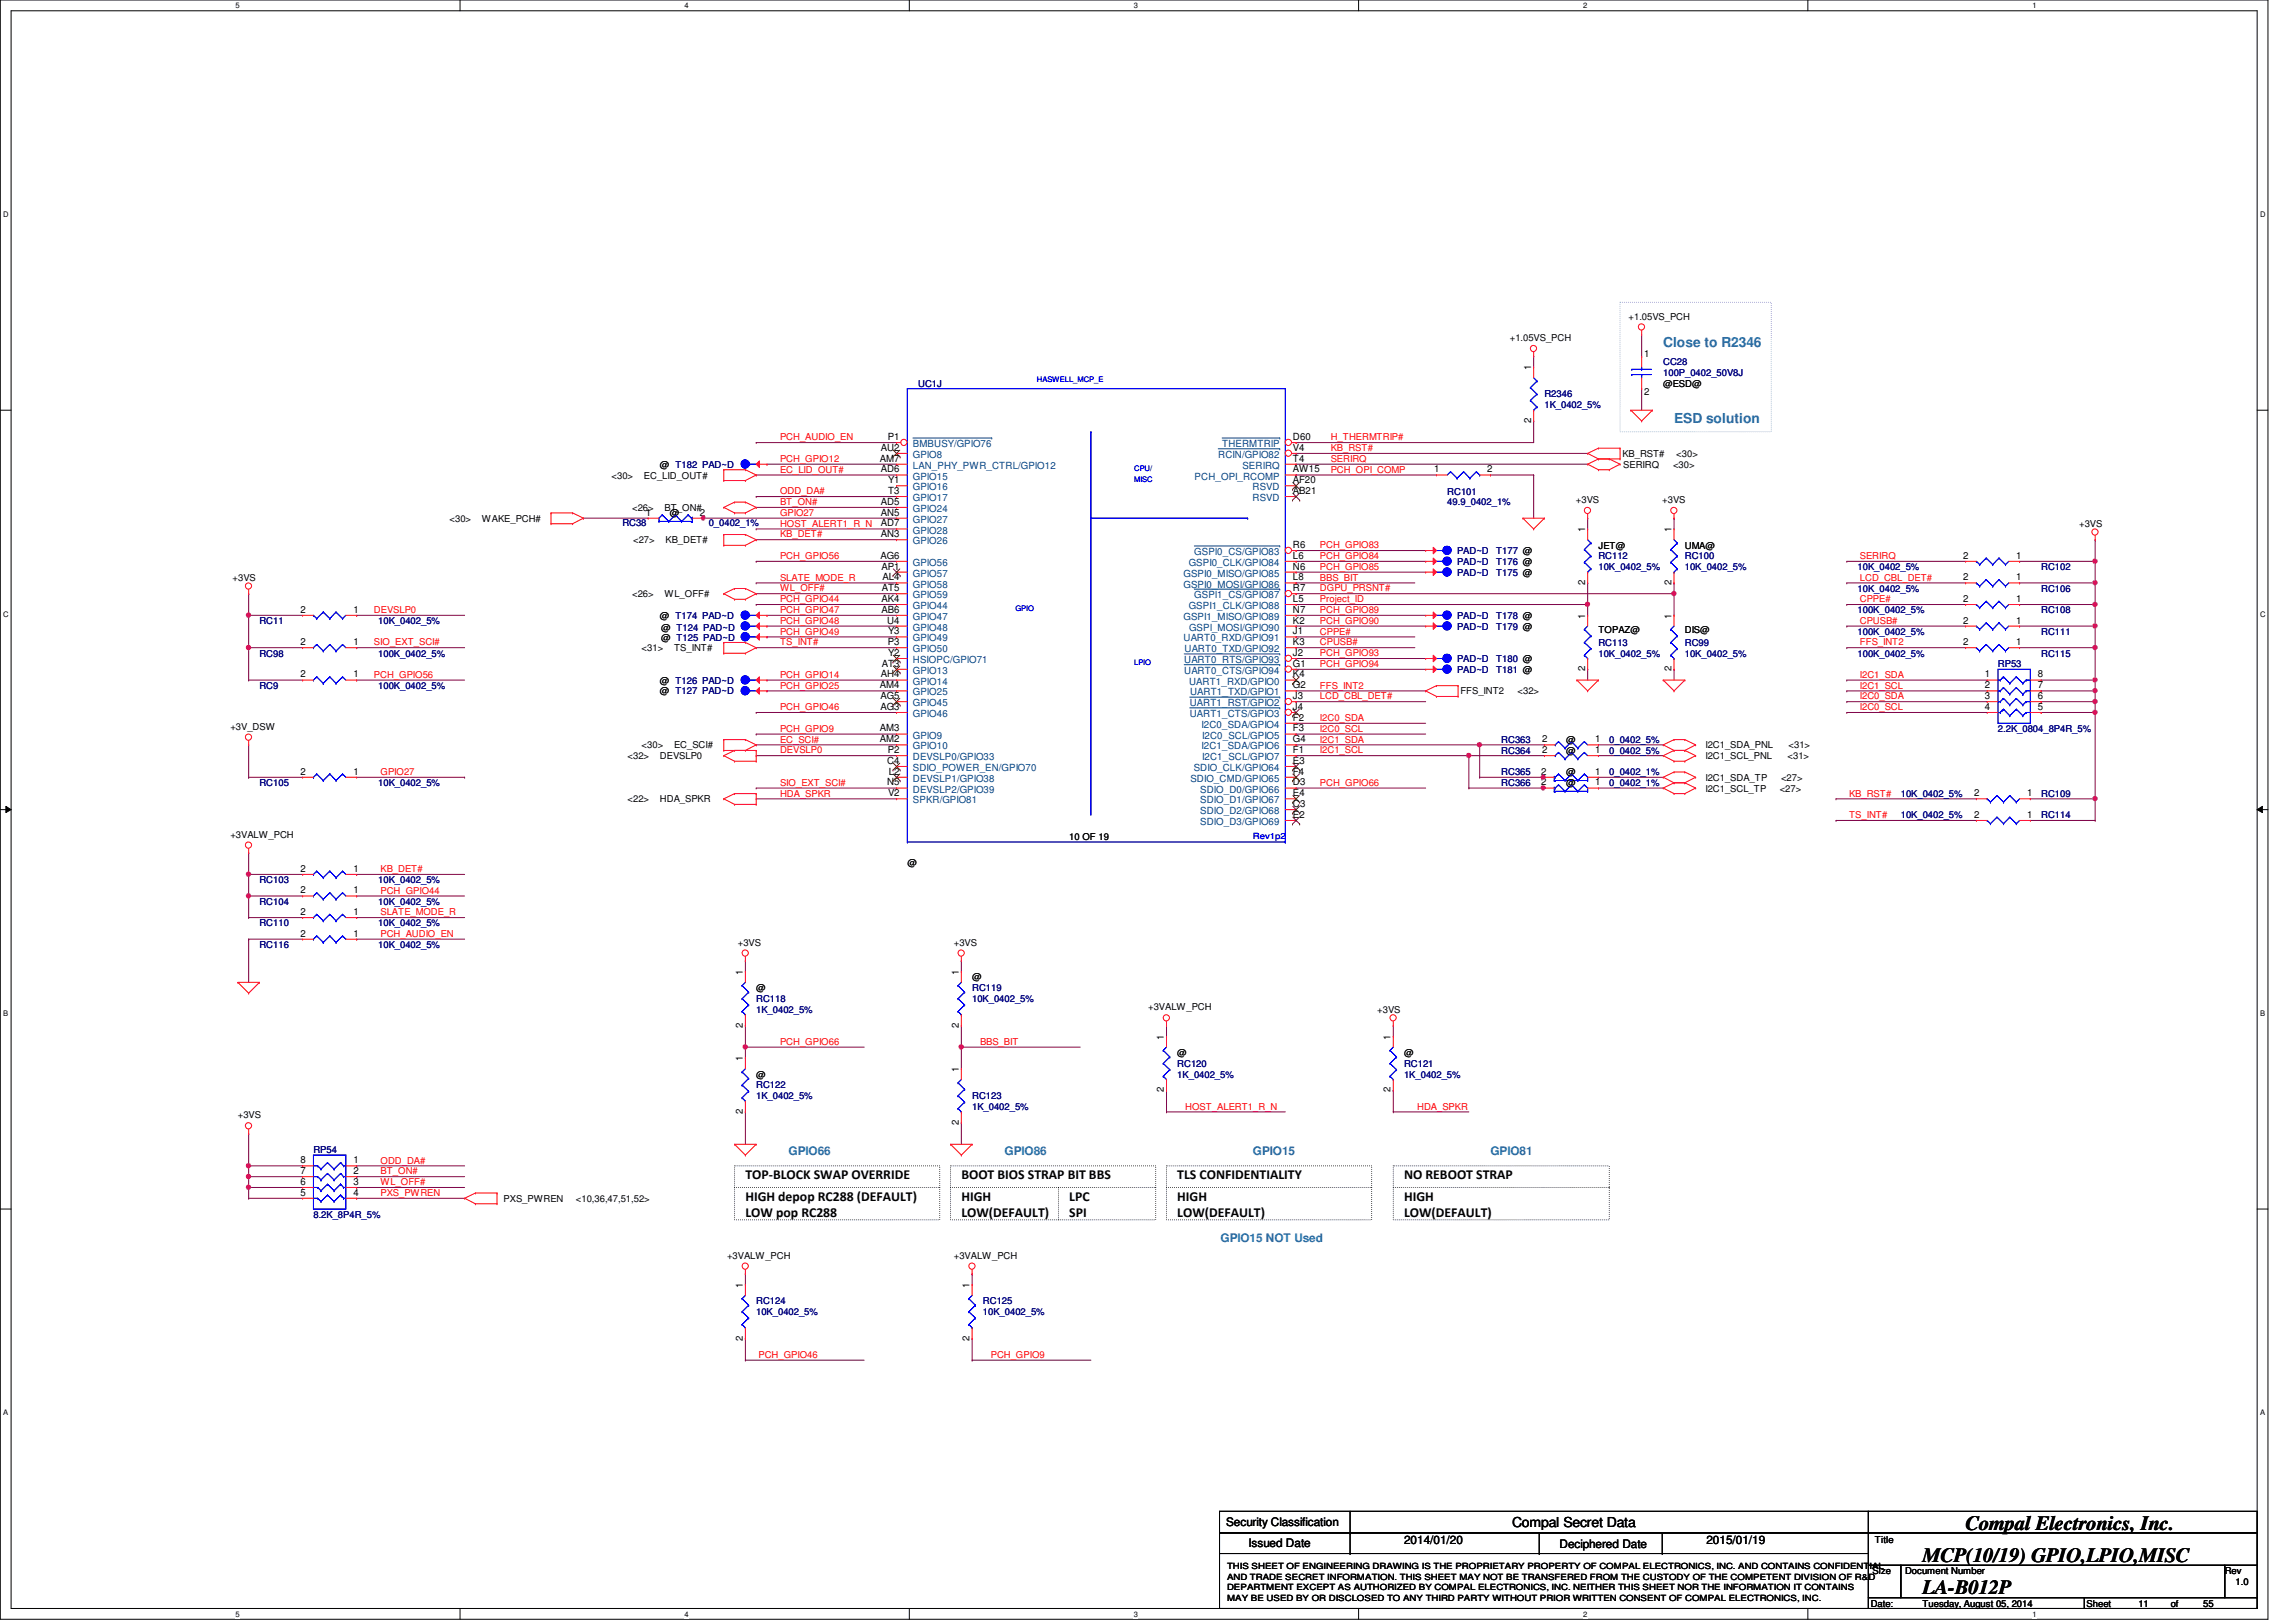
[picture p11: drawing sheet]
<svg xmlns="http://www.w3.org/2000/svg" width="297mm" height="210mm" viewBox="0 0 297 210" stroke-linecap="round" stroke-linejoin="round" font-family="sans-serif">
<defs><g id="words">
<g font-size="2.6">
<text x="254.3" y="198">Compal Electronics, Inc.</text>
<text x="248.7" y="202.1">MCP(10/19) GPIO,LPIO,MISC</text>
<text x="248.7" y="206.3">LA-B012P</text>
</g>
<g font-size="1.8" fill="#0080c0">
<text x="215.2" y="45">Close to R2346</text>
<text x="216.6" y="54.7">ESD solution</text>
</g>
<g font-size="1.8">
<text x="96.4" y="155.4">HIGH depop RC288 (DEFAULT)</text>
<text x="96.4" y="152.6">TOP-BLOCK SWAP OVERRIDE</text>
<text x="124.4" y="155.4">HIGH</text>
<text x="124.4" y="152.6">BOOT BIOS STRAP BIT BBS</text>
<text x="138.3" y="155.4">LPC</text>
<text x="152.3" y="155.4">HIGH</text>
<text x="152.3" y="152.6">TLS CONFIDENTIALITY</text>
<text x="181.6" y="155.4">HIGH</text>
<text x="181.6" y="152.6">NO REBOOT STRAP</text>
<text x="96.4" y="157.5">LOW pop RC288</text>
<text x="124.4" y="157.5">LOW(DEFAULT)</text>
<text x="138.3" y="157.5">SPI</text>
<text x="152.3" y="157.5">LOW(DEFAULT)</text>
<text x="181.6" y="157.5">LOW(DEFAULT)</text>
<text x="195.6" y="197.6">Compal Secret Data</text>
</g>
<g font-size="1.5" fill="#0080c0">
<text x="102" y="149.5">GPIO66</text>
<text x="130" y="149.5">GPIO86</text>
<text x="162.1" y="149.5">GPIO15</text>
<text x="192.8" y="149.5">GPIO81</text>
<text x="157.9" y="160.7">GPIO15 NOT Used</text>
</g>
<g font-size="1.5">
<text x="158.6" y="197.5">Security Classification</text>
<text x="161.5" y="200.2">Issued Date</text>
<text x="181.6" y="199.8">2014/01/20</text>
<text x="201.8" y="200.3">Deciphered Date</text>
<text x="220.8" y="199.8">2015/01/19</text>
</g>
<g font-size="1.3">
<text x="198.1" y="47.9" transform="rotate(-90 198.1 47.9)">1</text>
<text x="212.7" y="46.2">1</text>
<text x="212.7" y="51.1">2</text>
<text x="113.8" y="59.7">AM7</text>
<text x="114" y="58.3">AU2</text>
<text x="114.8" y="56.9">P1</text>
<text x="167.3" y="58.3">V4</text>
<text x="167.3" y="56.9">D60</text>
<text x="167.3" y="59.7">T4</text>
<text x="198.1" y="54.7" transform="rotate(-90 198.1 54.7)">2</text>
<text x="114" y="61.1">AD6</text>
<text x="114" y="65.3">AD5</text>
<text x="114.9" y="62.5">Y1</text>
<text x="114.9" y="63.9">T3</text>
<text x="167.3" y="61.1">AW15</text>
<text x="167.3" y="62.5">AF20</text>
<text x="167.3" y="63.9">AB21</text>
<text x="185.5" y="61.1">1</text>
<text x="192.4" y="61.1">2</text>
<text x="83.6" y="66.7">1</text>
<text x="90.5" y="66.7">2</text>
<text x="114" y="66.7">AN5</text>
<text x="114" y="68.1">AD7</text>
<text x="114" y="69.5">AN3</text>
<text x="167.3" y="70.9">R6</text>
<text x="205.1" y="68.9" transform="rotate(-90 205.1 68.9)">1</text>
<text x="216.2" y="68.9" transform="rotate(-90 216.2 68.9)">1</text>
<text x="113.9" y="72.3">AG6</text>
<text x="114" y="73.7">AP1</text>
<text x="114" y="77.9">AK4</text>
<text x="114.1" y="76.5">AT5</text>
<text x="114.2" y="75.1">AL4</text>
<text x="167.3" y="77.9">L5</text>
<text x="167.3" y="76.5">R7</text>
<text x="167.3" y="75.1">L8</text>
<text x="167.3" y="72.3">L6</text>
<text x="167.3" y="73.7">N6</text>
<text x="205.1" y="75.7" transform="rotate(-90 205.1 75.7)">2</text>
<text x="216.2" y="75.7" transform="rotate(-90 216.2 75.7)">2</text>
<text x="254" y="72.3">2</text>
<text x="254" y="75.1">2</text>
<text x="254" y="77.9">2</text>
<text x="260.9" y="72.3">1</text>
<text x="260.9" y="75.1">1</text>
<text x="260.9" y="77.9">1</text>
<text x="38.9" y="79.3">2</text>
<text x="38.9" y="83.5">2</text>
<text x="45.7" y="79.3">1</text>
<text x="45.7" y="83.5">1</text>
<text x="114" y="79.3">AB6</text>
<text x="114.8" y="80.7">U4</text>
<text x="114.8" y="83.5">P3</text>
<text x="114.9" y="82.1">Y3</text>
<text x="167.3" y="83.5">K3</text>
<text x="167.3" y="82.1">J1</text>
<text x="167.3" y="79.3">N7</text>
<text x="167.3" y="80.7">K2</text>
<text x="205.1" y="80.1" transform="rotate(-90 205.1 80.1)">1</text>
<text x="216.2" y="80.1" transform="rotate(-90 216.2 80.1)">1</text>
<text x="254" y="83.5">2</text>
<text x="254" y="80.7">2</text>
<text x="260.9" y="83.5">1</text>
<text x="260.9" y="80.7">1</text>
<text x="38.9" y="87.7">2</text>
<text x="45.7" y="87.7">1</text>
<text x="113.8" y="89.1">AM4</text>
<text x="114" y="87.7">AH4</text>
<text x="114.1" y="86.3">AT3</text>
<text x="114.9" y="84.9">Y2</text>
<text x="167.3" y="87.7">K4</text>
<text x="167.3" y="89.1">G2</text>
<text x="167.3" y="86.3">G1</text>
<text x="167.3" y="84.9">J2</text>
<text x="205.1" y="86.9" transform="rotate(-90 205.1 86.9)">2</text>
<text x="216.2" y="86.9" transform="rotate(-90 216.2 86.9)">2</text>
<text x="256.8" y="87.7">1</text>
<text x="256.8" y="89.1">2</text>
<text x="263.6" y="87.7">8</text>
<text x="263.6" y="89.1">7</text>
<text x="113.8" y="94.7">AM3</text>
<text x="113.9" y="90.5">AG5</text>
<text x="113.9" y="91.9">AG3</text>
<text x="167.3" y="94.7">F3</text>
<text x="167.3" y="93.3">F2</text>
<text x="167.3" y="90.5">J3</text>
<text x="167.3" y="91.9">J4</text>
<text x="256.8" y="90.5">3</text>
<text x="256.8" y="91.9">4</text>
<text x="263.6" y="90.5">6</text>
<text x="263.6" y="91.9">5</text>
<text x="38.9" y="100.2">2</text>
<text x="45.7" y="100.2">1</text>
<text x="113.8" y="96.1">AM2</text>
<text x="114.8" y="101.6">N5</text>
<text x="114.8" y="98.8">C4</text>
<text x="114.8" y="97.5">P2</text>
<text x="115" y="100.2">L2</text>
<text x="167.3" y="101.6">D3</text>
<text x="167.3" y="98.8">E3</text>
<text x="167.3" y="100.2">F4</text>
<text x="167.3" y="97.5">F1</text>
<text x="167.3" y="96.1">G4</text>
<text x="199.4" y="100.2">2</text>
<text x="199.4" y="101.6">2</text>
<text x="199.5" y="97.5">2</text>
<text x="199.5" y="96.1">2</text>
<text x="206.4" y="97.5">1</text>
<text x="206.4" y="100.2">1</text>
<text x="206.4" y="101.6">1</text>
<text x="206.4" y="96.1">1</text>
<text x="114.9" y="103">V2</text>
<text x="167.3" y="103">E4</text>
<text x="167.3" y="104.4">C3</text>
<text x="167.3" y="105.8">E2</text>
<text x="255.4" y="103">2</text>
<text x="255.4" y="105.8">2</text>
<text x="262.3" y="103">1</text>
<text x="262.3" y="105.8">1</text>
<text x="38.9" y="112.8">2</text>
<text x="45.7" y="112.8">1</text>
<text x="38.9" y="115.6">2</text>
<text x="38.9" y="118.4">2</text>
<text x="45.7" y="115.6">1</text>
<text x="45.7" y="118.4">1</text>
<text x="38.9" y="121.2">2</text>
<text x="45.7" y="121.2">1</text>
<text x="96.1" y="126.2" transform="rotate(-90 96.1 126.2)">1</text>
<text x="124" y="126.2" transform="rotate(-90 124 126.2)">1</text>
<text x="96.1" y="137.3" transform="rotate(-90 96.1 137.3)">1</text>
<text x="96.1" y="133" transform="rotate(-90 96.1 133)">2</text>
<text x="124" y="133" transform="rotate(-90 124 133)">2</text>
<text x="150.6" y="134.5" transform="rotate(-90 150.6 134.5)">1</text>
<text x="179.9" y="134.5" transform="rotate(-90 179.9 134.5)">1</text>
<text x="124" y="138.7" transform="rotate(-90 124 138.7)">1</text>
<text x="150.6" y="141.4" transform="rotate(-90 150.6 141.4)">2</text>
<text x="179.9" y="141.4" transform="rotate(-90 179.9 141.4)">2</text>
<text x="96.1" y="144.1" transform="rotate(-90 96.1 144.1)">2</text>
<text x="124" y="145.5" transform="rotate(-90 124 145.5)">2</text>
<text x="38.9" y="150.5">8</text>
<text x="38.9" y="151.9">7</text>
<text x="38.9" y="153.3">6</text>
<text x="38.9" y="154.7">5</text>
<text x="45.7" y="150.5">1</text>
<text x="45.7" y="151.9">2</text>
<text x="45.7" y="153.3">3</text>
<text x="45.7" y="154.7">4</text>
<text x="96.1" y="166.7" transform="rotate(-90 96.1 166.7)">1</text>
<text x="125.4" y="166.7" transform="rotate(-90 125.4 166.7)">1</text>
<text x="96.1" y="173.5" transform="rotate(-90 96.1 173.5)">2</text>
<text x="125.4" y="173.5" transform="rotate(-90 125.4 173.5)">2</text>
</g>
<g font-size="1.3" fill="#004080">
<text x="118.1" y="59.3">GPIO8</text>
<text x="118.1" y="57.9">BMBUSY/GPIO76</text>
<text x="157.6" y="59.3">RCIN/GPIO82</text>
<text x="158.1" y="57.9">THERMTRIP</text>
<text x="118.1" y="63.5">GPIO16</text>
<text x="118.1" y="64.9">GPIO17</text>
<text x="118.1" y="62.1">GPIO15</text>
<text x="118.1" y="60.7">LAN_PHY_PWR_CTRL/GPIO12</text>
<text x="154.6" y="62.1">PCH_OPI_RCOMP</text>
<text x="160.7" y="60.7">SERIRQ</text>
<text x="162" y="63.5">RSVD</text>
<text x="162" y="64.9">RSVD</text>
<text x="118.1" y="67.6">GPIO27</text>
<text x="118.1" y="69">GPIO28</text>
<text x="118.1" y="70.4">GPIO26</text>
<text x="118.1" y="66.3">GPIO24</text>
<text x="154.5" y="71.8">GSPI0_CS/GPIO83</text>
<text x="118.1" y="73.2">GPIO56</text>
<text x="118.1" y="74.6">GPIO57</text>
<text x="118.1" y="77.4">GPIO59</text>
<text x="118.1" y="76">GPIO58</text>
<text x="153.1" y="76">GSPI0_MOSI/GPIO86</text>
<text x="153.1" y="74.6">GSPI0_MISO/GPIO85</text>
<text x="153.8" y="73.2">GSPI0_CLK/GPIO84</text>
<text x="154.5" y="77.4">GSPI1_CS/GPIO87</text>
<text x="118.1" y="83">GPIO49</text>
<text x="118.1" y="80.2">GPIO47</text>
<text x="118.1" y="81.6">GPIO48</text>
<text x="118.1" y="78.8">GPIO44</text>
<text x="153.1" y="83">UART0_RXD/GPIO91</text>
<text x="153.1" y="80.2">GSPI1_MISO/GPIO89</text>
<text x="153.8" y="78.8">GSPI1_CLK/GPIO88</text>
<text x="153.8" y="81.6">GSPI_MOSI/GPIO90</text>
<text x="118.1" y="88.6">GPIO14</text>
<text x="118.1" y="87.2">GPIO13</text>
<text x="118.1" y="85.8">HSIOPC/GPIO71</text>
<text x="118.1" y="84.4">GPIO50</text>
<text x="153.2" y="87.2">UART0_CTS/GPIO94</text>
<text x="153.2" y="85.8">UART0_RTS/GPIO93</text>
<text x="153.2" y="84.4">UART0_TXD/GPIO92</text>
<text x="153.8" y="88.6">UART1_RXD/GPIO0</text>
<text x="118.1" y="95.6">GPIO9</text>
<text x="118.1" y="91.4">GPIO45</text>
<text x="118.1" y="92.8">GPIO46</text>
<text x="118.1" y="90">GPIO25</text>
<text x="153.9" y="91.4">UART1_RST/GPIO2</text>
<text x="153.9" y="92.8">UART1_CTS/GPIO3</text>
<text x="154" y="90">UART1_TXD/GPIO1</text>
<text x="155.4" y="94.2">I2C0_SDA/GPIO4</text>
<text x="155.5" y="95.6">I2C0_SCL/GPIO5</text>
<text x="118.1" y="101.2">DEVSLP1/GPIO38</text>
<text x="118.1" y="99.8">SDIO_POWER_EN/GPIO70</text>
<text x="118.1" y="98.4">DEVSLP0/GPIO33</text>
<text x="118.1" y="97">GPIO10</text>
<text x="154" y="101.2">SDIO_CMD/GPIO65</text>
<text x="154.4" y="99.8">SDIO_CLK/GPIO64</text>
<text x="155.4" y="97">I2C1_SDA/GPIO6</text>
<text x="155.5" y="98.4">I2C1_SCL/GPIO7</text>
<text x="118.1" y="102.6">DEVSLP2/GPIO39</text>
<text x="118.1" y="104">SPKR/GPIO81</text>
<text x="155.3" y="104">SDIO_D1/GPIO67</text>
<text x="155.3" y="105.4">SDIO_D2/GPIO68</text>
<text x="155.3" y="106.8">SDIO_D3/GPIO69</text>
<text x="155.3" y="102.6">SDIO_D0/GPIO66</text>
</g>
<g font-size="1.2">
<text x="210.7" y="41.4">+1.05VS_PCH</text>
<text x="195.3" y="44.2">+1.05VS_PCH</text>
<text x="215.2" y="50">@ESD@</text>
<text x="209.9" y="59.1">KB_RST#</text>
<text x="216.9" y="59.1">&lt;30&gt;</text>
<text x="79.1" y="61.9">&lt;30&gt;</text>
<text x="83.3" y="61.9">EC_LID_OUT#</text>
<text x="85.4" y="60.5">@ T182 PAD~D</text>
<text x="203.9" y="65.1">+3VS</text>
<text x="210" y="60.5">SERIRQ</text>
<text x="215.1" y="65.1">+3VS</text>
<text x="216.4" y="60.5">&lt;30&gt;</text>
<text x="58.2" y="67.5">&lt;30&gt;</text>
<text x="62.4" y="67.5">WAKE_PCH#</text>
<text x="81.8" y="66.1">&lt;26&gt;</text>
<text x="81.9" y="70.3">&lt;27&gt;</text>
<text x="86" y="66.1">BT_ON#</text>
<text x="86.1" y="70.3">KB_DET#</text>
<text x="86.7" y="66.8">@</text>
<text x="206.8" y="71">JET@</text>
<text x="218" y="71">UMA@</text>
<text x="269" y="68.2">+3VS</text>
<text x="30.1" y="75.2">+3VS</text>
<text x="81.8" y="77.3">&lt;26&gt;</text>
<text x="86" y="77.3">WL_OFF#</text>
<text x="85.4" y="80.1">@ T174 PAD~D</text>
<text x="85.6" y="81.6">@ T124 PAD~D</text>
<text x="85.6" y="83">@ T125 PAD~D</text>
<text x="206.8" y="81.9">TOPAZ@</text>
<text x="218" y="81.9">DIS@</text>
<text x="83" y="84.3">&lt;31&gt;</text>
<text x="85.4" y="89.9">@ T127 PAD~D</text>
<text x="85.4" y="88.5">@ T126 PAD~D</text>
<text x="87.2" y="84.3">TS_INT#</text>
<text x="188.9" y="89.9">FFS_INT2</text>
<text x="196.3" y="89.9">&lt;32&gt;</text>
<text x="29.8" y="94.4">+3V_DSW</text>
<text x="81.2" y="98.3">&lt;32&gt;</text>
<text x="83" y="96.9">&lt;30&gt;</text>
<text x="85.4" y="98.3">DEVSLP0</text>
<text x="87.2" y="96.9">EC_SCI#</text>
<text x="202.6" y="97.5">@</text>
<text x="202.6" y="100.3">@</text>
<text x="202.6" y="101.7">@</text>
<text x="202.6" y="96.1">@</text>
<text x="220.6" y="101">I2C1_SDA_TP</text>
<text x="220.6" y="96.9">I2C1_SDA_PNL</text>
<text x="220.6" y="98.3">I2C1_SCL_PNL</text>
<text x="230.4" y="101">&lt;27&gt;</text>
<text x="231.3" y="98.3">&lt;31&gt;</text>
<text x="231.4" y="96.9">&lt;31&gt;</text>
<text x="81.2" y="103.8">&lt;22&gt;</text>
<text x="85.4" y="103.8">HDA_SPKR</text>
<text x="220.6" y="102.4">I2C1_SCL_TP</text>
<text x="230.2" y="102.4">&lt;27&gt;</text>
<text x="29.8" y="108.4">+3VALW_PCH</text>
<text x="117.4" y="112.1">@</text>
<text x="138.3" y="108.7">10 OF 19</text>
<text x="95.5" y="122.4">+3VS</text>
<text x="123.4" y="122.4">+3VS</text>
<text x="97.8" y="128.3">@</text>
<text x="125.8" y="126.9">@</text>
<text x="148.5" y="130.8">+3VALW_PCH</text>
<text x="178.2" y="131.1">+3VS</text>
<text x="152.3" y="136.7">@</text>
<text x="181.6" y="136.7">@</text>
<text x="97.8" y="139.4">@</text>
<text x="30.8" y="144.7">+3VS</text>
<text x="65.1" y="155.5">PXS_PWREN</text>
<text x="74.5" y="155.5">&lt;10,36,47,51,52&gt;</text>
<text x="94.1" y="162.9">+3VALW_PCH</text>
<text x="123.4" y="162.9">+3VALW_PCH</text>
<text x="242.3" y="203.7">Size</text>
<text x="242.6" y="199.6">Title</text>
<text x="246.5" y="203.7">Document Number</text>
<text x="287.8" y="203.7">Rev</text>
<text x="242" y="207.9">Date:</text>
<text x="248.7" y="207.9">Tuesday, August 05, 2014</text>
<text x="270" y="207.9">Sheet</text>
<text x="276.6" y="207.9">11</text>
<text x="280.8" y="207.9">of</text>
<text x="285" y="207.9">55</text>
<text x="289.2" y="205.1">1.0</text>
</g>
<g font-size="1.2" fill="#000080">
<text x="215.2" y="47.2">CC28</text>
<text x="118.8" y="50">UC1J</text>
<text x="199.8" y="51.4">R2346</text>
<text x="199.8" y="52.8">1K_0402_5%</text>
<text x="215.2" y="48.6">100P_0402_50V8J</text>
<text x="187.2" y="64">RC101</text>
<text x="187.2" y="65.4">49.9_0402_1%</text>
<text x="80.5" y="68.1">RC38</text>
<text x="91.7" y="68.1">0_0402_1%</text>
<text x="188.5" y="71.7">PAD~D</text>
<text x="193.5" y="71.7">T177 @</text>
<text x="188.5" y="74.5">PAD~D</text>
<text x="188.5" y="73.1">PAD~D</text>
<text x="193.5" y="74.5">T175 @</text>
<text x="193.5" y="73.1">T176 @</text>
<text x="206.8" y="72.4">RC112</text>
<text x="206.8" y="73.8">10K_0402_5%</text>
<text x="218" y="72.4">RC100</text>
<text x="218" y="73.8">10K_0402_5%</text>
<text x="240.3" y="73.8">10K_0402_5%</text>
<text x="240.3" y="76.6">10K_0402_5%</text>
<text x="264.1" y="73.8">RC102</text>
<text x="264.1" y="76.6">RC106</text>
<text x="33.6" y="80.8">RC11</text>
<text x="48.9" y="80.8">10K_0402_5%</text>
<text x="188.5" y="81.5">PAD~D</text>
<text x="188.5" y="80.1">PAD~D</text>
<text x="193.5" y="81.5">T179 @</text>
<text x="193.5" y="80.1">T178 @</text>
<text x="206.8" y="83.6">RC113</text>
<text x="218" y="83.6">RC99</text>
<text x="240.3" y="79.4">100K_0402_5%</text>
<text x="240.3" y="82.2">100K_0402_5%</text>
<text x="264.1" y="79.4">RC108</text>
<text x="264.1" y="82.2">RC111</text>
<text x="33.6" y="89.2">RC9</text>
<text x="33.6" y="85">RC98</text>
<text x="48.9" y="85">100K_0402_5%</text>
<text x="48.9" y="89.2">100K_0402_5%</text>
<text x="188.5" y="85.7">PAD~D</text>
<text x="188.5" y="87.1">PAD~D</text>
<text x="193.5" y="85.7">T180 @</text>
<text x="193.5" y="87.1">T181 @</text>
<text x="206.8" y="85">10K_0402_5%</text>
<text x="218" y="85">10K_0402_5%</text>
<text x="240.3" y="85">100K_0402_5%</text>
<text x="258.5" y="86.4">RP53</text>
<text x="264.1" y="85">RC115</text>
<text x="258.5" y="94.7">2.2K_0804_8P4R_5%</text>
<text x="33.6" y="101.7">RC105</text>
<text x="48.9" y="101.7">10K_0402_5%</text>
<text x="194.2" y="97.5">RC364</text>
<text x="194.2" y="100.3">RC365</text>
<text x="194.2" y="101.7">RC366</text>
<text x="194.2" y="96.1">RC363</text>
<text x="208.2" y="97.5">0_0402_5%</text>
<text x="208.2" y="100.3">0_0402_1%</text>
<text x="208.2" y="101.7">0_0402_1%</text>
<text x="208.2" y="96.1">0_0402_5%</text>
<text x="245.9" y="103.1">10K_0402_5%</text>
<text x="245.9" y="105.9">10K_0402_5%</text>
<text x="264.1" y="103.1">RC109</text>
<text x="264.1" y="105.9">RC114</text>
<text x="33.6" y="117.1">RC104</text>
<text x="33.6" y="114.3">RC103</text>
<text x="33.6" y="119.9">RC110</text>
<text x="48.9" y="117.1">10K_0402_5%</text>
<text x="48.9" y="114.3">10K_0402_5%</text>
<text x="48.9" y="119.9">10K_0402_5%</text>
<text x="33.6" y="122.7">RC116</text>
<text x="48.9" y="122.7">10K_0402_5%</text>
<text x="97.8" y="129.7">RC118</text>
<text x="97.8" y="131.1">1K_0402_5%</text>
<text x="125.8" y="128.3">RC119</text>
<text x="125.8" y="129.7">10K_0402_5%</text>
<text x="97.8" y="140.8">RC122</text>
<text x="97.8" y="142.2">1K_0402_5%</text>
<text x="125.8" y="142.2">RC123</text>
<text x="125.8" y="143.6">1K_0402_5%</text>
<text x="152.3" y="138">RC120</text>
<text x="152.3" y="139.4">1K_0402_5%</text>
<text x="181.6" y="138">RC121</text>
<text x="181.6" y="139.4">1K_0402_5%</text>
<text x="40.6" y="149.2">RP54</text>
<text x="40.6" y="157.6">8.2K_8P4R_5%</text>
<text x="97.8" y="168.8">RC124</text>
<text x="97.8" y="170.2">10K_0402_5%</text>
<text x="127.2" y="168.8">RC125</text>
<text x="127.2" y="170.2">10K_0402_5%</text>
</g>
<g font-size="1.2" fill="#f00">
<text x="100.9" y="57">PCH_AUDIO_EN</text>
<text x="100.9" y="59.8">PCH_GPIO12</text>
<text x="172.2" y="59.8">SERIRQ</text>
<text x="172.2" y="58.4">KB_RST#</text>
<text x="172.2" y="57">H_THERMTRIP#</text>
<text x="100.9" y="65.4">BT_ON#</text>
<text x="100.9" y="61.2">EC_LID_OUT#</text>
<text x="100.9" y="64">ODD_DA#</text>
<text x="172.2" y="61.2">PCH_OPI_COMP</text>
<text x="100.9" y="68.2">HOST_ALERT1_R_N</text>
<text x="100.9" y="69.6">KB_DET#</text>
<text x="100.9" y="66.8">GPIO27</text>
<text x="170.8" y="71">PCH_GPIO83</text>
<text x="100.9" y="75.1">SLATE_MODE_R</text>
<text x="100.9" y="77.9">PCH_GPIO44</text>
<text x="100.9" y="76.5">WL_OFF#</text>
<text x="100.9" y="72.3">PCH_GPIO56</text>
<text x="170.8" y="75.1">BBS_BIT</text>
<text x="170.8" y="76.5">DGPU_PRSNT#</text>
<text x="170.8" y="77.9">Project_ID</text>
<text x="170.8" y="73.7">PCH_GPIO85</text>
<text x="170.8" y="72.3">PCH_GPIO84</text>
<text x="240.6" y="75.1">LCD_CBL_DET#</text>
<text x="240.6" y="77.9">CPPE#</text>
<text x="240.6" y="72.3">SERIRQ</text>
<text x="48.4" y="83.5">SIO_EXT_SCI#</text>
<text x="48.4" y="79.3">DEVSLP0</text>
<text x="100.9" y="80.7">PCH_GPIO48</text>
<text x="100.9" y="82.1">PCH_GPIO49</text>
<text x="100.9" y="83.5">TS_INT#</text>
<text x="100.9" y="79.3">PCH_GPIO47</text>
<text x="170.8" y="82.1">CPPE#</text>
<text x="170.8" y="83.5">CPUSB#</text>
<text x="170.8" y="79.3">PCH_GPIO89</text>
<text x="170.8" y="80.7">PCH_GPIO90</text>
<text x="240.6" y="80.7">CPUSB#</text>
<text x="240.6" y="83.5">FFS_INT2</text>
<text x="48.4" y="87.7">PCH_GPIO56</text>
<text x="100.9" y="87.7">PCH_GPIO14</text>
<text x="100.9" y="89.1">PCH_GPIO25</text>
<text x="170.8" y="84.9">PCH_GPIO93</text>
<text x="170.8" y="86.3">PCH_GPIO94</text>
<text x="170.8" y="89.1">FFS_INT2</text>
<text x="240.6" y="89.1">I2C1_SCL</text>
<text x="240.6" y="87.7">I2C1_SDA</text>
<text x="100.9" y="91.9">PCH_GPIO46</text>
<text x="100.9" y="94.7">PCH_GPIO9</text>
<text x="170.8" y="90.5">LCD_CBL_DET#</text>
<text x="170.8" y="93.3">I2C0_SDA</text>
<text x="170.8" y="94.7">I2C0_SCL</text>
<text x="240.6" y="91.9">I2C0_SCL</text>
<text x="240.6" y="90.5">I2C0_SDA</text>
<text x="49.2" y="100.3">GPIO27</text>
<text x="100.9" y="101.7">SIO_EXT_SCI#</text>
<text x="100.9" y="96.1">EC_SCI#</text>
<text x="100.9" y="97.5">DEVSLP0</text>
<text x="170.8" y="101.7">PCH_GPIO66</text>
<text x="170.8" y="96.1">I2C1_SDA</text>
<text x="170.8" y="97.5">I2C1_SCL</text>
<text x="100.9" y="103.1">HDA_SPKR</text>
<text x="239.2" y="103.1">KB_RST#</text>
<text x="239.2" y="105.9">TS_INT#</text>
<text x="49.2" y="112.9">KB_DET#</text>
<text x="49.2" y="115.7">PCH_GPIO44</text>
<text x="49.2" y="118.4">SLATE_MODE_R</text>
<text x="49.2" y="121.2">PCH_AUDIO_EN</text>
<text x="100.9" y="135.2">PCH_GPIO66</text>
<text x="126.8" y="135.2">BBS_BIT</text>
<text x="153.3" y="143.6">HOST_ALERT1_R_N</text>
<text x="183.3" y="143.6">HDA_SPKR</text>
<text x="49.2" y="150.6">ODD_DA#</text>
<text x="49.2" y="152">BT_ON#</text>
<text x="49.2" y="153.4">WL_OFF#</text>
<text x="49.2" y="154.8">PXS_PWREN</text>
<text x="98.1" y="175.7">PCH_GPIO46</text>
<text x="128.2" y="175.7">PCH_GPIO9</text>
</g>
<text font-size="1.1" fill="#00f" x="162.1" y="108.6">Rev1p2</text>
<g font-size="1.1">
<text x="158.7" y="203.1">THIS SHEET OF ENGINEERING DRAWING IS THE PROPRIETARY PROPERTY OF COMPAL ELECTRONICS, INC. AND CONTAINS CONFIDENTIAL</text>
<text x="158.7" y="204.4">AND TRADE SECRET INFORMATION. THIS SHEET MAY NOT BE TRANSFERED FROM THE CUSTODY OF THE COMPETENT DIVISION OF R&amp;D</text>
<text x="158.7" y="205.8">DEPARTMENT EXCEPT AS AUTHORIZED BY COMPAL ELECTRONICS, INC. NEITHER THIS SHEET NOR THE INFORMATION IT CONTAINS</text>
<text x="158.7" y="207.1">MAY BE USED BY OR DISCLOSED TO ANY THIRD PARTY WITHOUT PRIOR WRITTEN CONSENT OF COMPAL ELECTRONICS, INC.</text>
</g>
<g font-size="1">
<text x="30.5" y="1.1">5</text>
<text x="88.6" y="1.1">4</text>
<text x="146.7" y="1.1">3</text>
<text x="204.8" y="1.1">2</text>
<text x="262.9" y="1.1">1</text>
<text x=".4" y="28.1">D</text>
<text x="292.4" y="28.1">D</text>
<text x=".4" y="79.8">C</text>
<text x="292.4" y="79.8">C</text>
<text x=".4" y="131.5">B</text>
<text x="292.4" y="131.5">B</text>
<text x=".4" y="183.2">A</text>
<text x="292.4" y="183.2">A</text>
<text x="30.5" y="209.2">5</text>
<text x="88.6" y="209.2">4</text>
<text x="146.7" y="209.2">3</text>
<text x="204.8" y="209.2">2</text>
<text x="262.9" y="209.2">1</text>
</g>
<g font-size="1" fill="#00f">
<text x="134.2" y="49.5">HASWELL_MCP_E</text>
<text x="146.7" y="61">CPU/</text>
<text x="146.7" y="62.4">MISC</text>
<text x="131.4" y="79.1">GPIO</text>
<text x="146.7" y="86.1">LPIO</text>
</g>
</g></defs>
<path d="M0 0h293.4v209.5h-293.4zM1.4 1.4h290.6v206.8h-290.6z" fill="none" stroke="#000" stroke-width=".13"/>
<g fill="#fff">
<path d="M30.5 .2h.5v1.1h-.5z"/>
<path d="M30.5 208.3h.5v1.1h-.5z"/>
</g>
<path d="M59.5 0v1.4M59.5 208.2v1.3" fill="none" stroke="#000" stroke-width=".13"/>
<g fill="#fff">
<path d="M88.6 .2h.5v1.1h-.5z"/>
<path d="M88.6 208.3h.5v1.1h-.5z"/>
</g>
<path d="M117.6 0v1.4M117.6 208.2v1.3" fill="none" stroke="#000" stroke-width=".13"/>
<g fill="#fff">
<path d="M146.7 .2h.5v1.1h-.5z"/>
<path d="M146.7 208.3h.5v1.1h-.5z"/>
</g>
<path d="M175.8 0v1.4M175.8 208.2v1.3" fill="none" stroke="#000" stroke-width=".13"/>
<g fill="#fff">
<path d="M204.8 .2h.6v1.1h-.6z"/>
<path d="M204.8 208.3h.6v1.1h-.6z"/>
</g>
<path d="M233.9 0v1.4M233.9 208.2v1.3" fill="none" stroke="#000" stroke-width=".13"/>
<g fill="#fff">
<path d="M262.9 .2h.6v1.1h-.6z"/>
<path d="M262.9 208.3h.6v1.1h-.6z"/>
<path d="M.4 27.2h.7v1.1h-.7z"/>
<path d="M292.4 27.2h.7v1.1h-.7z"/>
<path d="M.4 78.9h.7v1.1h-.7z"/>
<path d="M292.4 78.9h.7v1.1h-.7z"/>
</g>
<path d="M0 53.1h1.4M292 53.1h1.4" fill="none" stroke="#000" stroke-width=".13"/>
<g fill="#fff">
<path d="M.4 130.6h.7v1.1h-.7z"/>
<path d="M292.4 130.6h.6v1.1h-.6z"/>
</g>
<path d="M0 104.8h1.4M.8 104.4l.6 .4-.6 .4zM292 104.8l.7-.4v.8zM292 104.8h1.4" fill="none" stroke="#000" stroke-width=".13"/>
<path d="M.8 104.4l.6 .4-.6 .4zM292 104.8l.7-.4v.8z" fill="#000"/>
<g fill="#fff">
<path d="M.4 182.3h.7v1.1h-.7z"/>
<path d="M292.4 182.3h.6v1.1h-.6z"/>
</g>
<path d="M0 156.5h1.4M292 156.5h1.4" fill="none" stroke="#000" stroke-width=".13"/>
<g fill="none" stroke="#000" stroke-width=".13" stroke-dasharray="0 .3">
<path d="M95 150.9h26.6v7h-26.6zM95 153.7h26.6M121.6 153.7h.1M123 153.7h26.5M123 150.9h26.5v7h-26.5zM136.9 157.9v-4.2M136.9 153.7h.1M149.5 153.7h.1M150.9 153.7h26.6M150.9 150.9h26.6v7h-26.6zM177.5 153.7h.1M180.3 150.9h27.9v7h-27.9z"/>
<path d="M180.3 153.7h27.9M208.2 153.7h.1"/>
</g>
<path d="M209.6 39.1h19.5v16.8h-19.5z" fill="none" stroke="#8080ff" stroke-width=".13" stroke-dasharray="0 .3"/>
<g fill="none" stroke="#800040" stroke-width=".13">
<path d="M97.8 57.3h.1M97.8 57.3h18.2M238.9 75.4h.1M238.9 75.4h15.4M261.3 75.4h.1M261.3 75.4h9.8M167.7 90.8h.1M167.7 90.8h16.7M191.4 96.4h.1M191.4 96.4h8.4M271.1 83.8h.1M271.1 83.8v4.2"/>
<path d="M124.4 145.3h.1M124.4 145.3v2.8"/>
</g>
<circle cx="191.4" cy="96.4" r=".29" fill="#f0f"/>
<circle cx="191.4" cy="96.4" r=".29" fill="none" stroke="#f0f" stroke-width=".13"/>
<path d="M190 97.8h.1M190 97.8h9.8" fill="none" stroke="#800040" stroke-width=".13"/>
<circle cx="190" cy="97.8" r=".29" fill="#f0f"/>
<circle cx="190" cy="97.8" r=".29" fill="none" stroke="#f0f" stroke-width=".13"/>
<g fill="none" stroke="#800040" stroke-width=".13">
<path d="M167.7 60.1h.1M167.7 60.1h37.7M32.2 110.4h.1M32.2 113.2h.1M32.2 116h.1M32.2 110.4v2.8M32.2 113.2h7M32.2 116h7M46.1 113.2h.1M46.1 113.2h14M96.4 135.5h.1M96.4 135.5v1.4"/>
<path d="M96.4 143.9h.1M96.4 143.9v4.2"/>
</g>
<circle cx="32.1" cy="115.9" r=".29" fill="#f0f"/>
<circle cx="32.1" cy="115.9" r=".29" fill="none" stroke="#f0f" stroke-width=".13"/>
<g fill="none" stroke="#800040" stroke-width=".13">
<path d="M167.7 93.6h.1M167.7 95h.1M167.7 93.6h16.7M167.7 95h16.7M46.1 116h.1M46.1 116h14M124.4 124.3h.1M124.4 132.7h.1M124.4 124.3v1.4M124.4 132.7v2.8M180.3 132.7h.1M180.3 132.7v1.4"/>
<path d="M180.3 143.9h.1M180.3 143.9h9.7"/>
</g>
<circle cx="124.3" cy="135.5" r=".29" fill="#f0f"/>
<circle cx="124.3" cy="135.5" r=".29" fill="none" stroke="#f0f" stroke-width=".13"/>
<g fill="none" stroke="#800040" stroke-width=".13">
<path d="M198.4 46.1h.1M198.4 46.1v1.4M97.8 75.4h.1M97.8 75.4h18.2M167.7 61.5h.1M167.7 61.5h18.1M198.4 61.5h.1M198.4 61.5v5.6M32.2 83.8h.1M32.2 83.8h7M32.2 116h.1M32.2 118.7h.1"/>
<path d="M32.2 116v2.7M32.2 118.7h7M46.1 118.7h.1M46.1 118.7h14M167.7 102h.1M167.7 102h16.7M124.4 135.5h.1M124.4 135.5h15.3M150.9 132.7h.1M150.9 132.7v1.4M150.9 141.1h.1M150.9 143.9h.1"/>
<path d="M150.9 141.1v2.8M150.9 143.9h15.4"/>
</g>
<circle cx="32.1" cy="83.8" r=".29" fill="#f0f"/>
<circle cx="32.1" cy="83.8" r=".29" fill="none" stroke="#f0f" stroke-width=".13"/>
<g fill="none" stroke="#800040" stroke-width=".13">
<path d="M167.7 58.7h.1M167.7 58.7h37.7M32.2 79.6h.1M32.2 79.6v4.2M192.8 61.5h.1M192.8 61.5h5.6M271.1 69.8h.1M271.1 69.8v2.8M46.1 83.8h.1M46.1 83.8h14M32.2 121.5h.1M32.2 121.5h7"/>
<path d="M46.1 121.5h.1M46.1 121.5h14M96.4 124.3h.1M96.4 132.7h.1M96.4 124.3v1.4M96.4 132.7v2.8M125.8 164.8h.1M125.8 173.2h.1M125.8 176h.1M125.8 164.8v1.4M125.8 173.2v2.8M125.8 176h15.3"/>
</g>
<circle cx="96.4" cy="135.5" r=".29" fill="#f0f"/>
<circle cx="96.4" cy="135.5" r=".29" fill="none" stroke="#f0f" stroke-width=".13"/>
<path d="M271.1 72.6h.1M271.1 72.6v2.8M96.4 135.5h.1M96.4 135.5h15.4" fill="none" stroke="#800040" stroke-width=".13"/>
<circle cx="271" cy="75.4" r=".29" fill="#f0f"/>
<circle cx="271" cy="75.4" r=".29" fill="none" stroke="#f0f" stroke-width=".13"/>
<circle cx="271" cy="72.6" r=".29" fill="#f0f"/>
<circle cx="271" cy="72.6" r=".29" fill="none" stroke="#f0f" stroke-width=".13"/>
<path d="M32.2 113.2h.1M32.2 113.2v2.8" fill="none" stroke="#800040" stroke-width=".13"/>
<circle cx="32.1" cy="113.1" r=".29" fill="#f0f"/>
<circle cx="32.1" cy="113.1" r=".29" fill="none" stroke="#f0f" stroke-width=".13"/>
<g fill="none" stroke="#800040" stroke-width=".13">
<path d="M97.8 78.2h.1M97.8 78.2h18.2M167.7 75.4h.1M167.7 75.4h15.3M238.9 78.2h.1M238.9 72.6h.1M238.9 78.2h15.4M238.9 72.6h15.4M261.3 78.2h.1M261.3 72.6h.1M261.3 72.6h9.8M271.1 75.4h.1"/>
<path d="M271.1 75.4v2.8h-9.8M97.8 83.8h.1M97.8 92.2h.1M97.8 95h.1M97.8 83.8h18.2M97.8 92.2h18.2M97.8 95h18.2M99.2 81h.1M99.2 82.4h.1M99.2 88h.1M99.2 82.4h16.8M99.2 81h16.8"/>
<path d="M99.2 88h16.8M167.7 82.4h.1M167.7 83.8h.1M167.7 82.4h15.3M167.7 83.8h15.3M238.9 81h.1M238.9 81h15.4M261.3 81h.1M261.3 81h9.8M97.8 102h.1M97.8 103.4h.1M97.8 102h18.2"/>
<path d="M97.8 103.4h18.2M32.2 121.5h.1M32.2 121.5v5.6M124.4 135.5h.1M124.4 135.5v2.8M32.2 153.7h.1M32.2 152.3h.1M32.2 152.3v1.4M32.2 153.7h7M180.3 141.1h.1M180.3 141.1v2.8M96.4 164.8h.1"/>
<path d="M96.4 173.2h.1M96.4 176h.1M96.4 164.8v1.4M96.4 173.2v2.8M96.4 176h15.4"/>
</g>
<circle cx="32.1" cy="152.2" r=".29" fill="#f0f"/>
<circle cx="32.1" cy="152.2" r=".29" fill="none" stroke="#f0f" stroke-width=".13"/>
<path d="M97.8 65.7h.1M97.8 65.7h18.2M32.2 152.3h.1M32.2 150.9h.1M32.2 152.3h7M32.2 150.9v1.4M32.2 150.9h7" fill="none" stroke="#800040" stroke-width=".13"/>
<circle cx="32.1" cy="150.8" r=".29" fill="#f0f"/>
<circle cx="32.1" cy="150.8" r=".29" fill="none" stroke="#f0f" stroke-width=".13"/>
<path d="M32.2 79.6h.1M32.2 79.6h7M46.1 79.6h.1M46.1 79.6h14M32.2 146.7h.1M32.2 146.7v4.2" fill="none" stroke="#800040" stroke-width=".13"/>
<circle cx="32.1" cy="79.6" r=".29" fill="#f0f"/>
<circle cx="32.1" cy="79.6" r=".29" fill="none" stroke="#f0f" stroke-width=".13"/>
<g fill="none" stroke="#800040" stroke-width=".13">
<path d="M167.7 57.3h.1M198.4 54.5h.1M198.4 54.5v2.8h-30.7M32.2 76.8h.1M32.2 76.8v2.8M238.9 92.2h.1M238.9 90.8h.1M238.9 89.4h.1M238.9 88h.1M238.9 92.2h18.2M238.9 90.8h18.2M238.9 89.4h18.2"/>
<path d="M238.9 88h18.2M264.1 92.2h.1M264.1 90.8h.1M264.1 90.8h7M271.1 90.8h.1M271.1 90.8v1.4h-7"/>
</g>
<circle cx="271" cy="90.8" r=".29" fill="#f0f"/>
<circle cx="271" cy="90.8" r=".29" fill="none" stroke="#f0f" stroke-width=".13"/>
<path d="M264.1 89.4h.1M264.1 89.4h7M271.1 89.4h.1M271.1 89.4v1.4" fill="none" stroke="#800040" stroke-width=".13"/>
<circle cx="271" cy="89.4" r=".29" fill="#f0f"/>
<circle cx="271" cy="89.4" r=".29" fill="none" stroke="#f0f" stroke-width=".13"/>
<path d="M264.1 88h.1M264.1 88h7M271.1 88h.1M271.1 88v1.4" fill="none" stroke="#800040" stroke-width=".13"/>
<circle cx="271" cy="88" r=".29" fill="#f0f"/>
<circle cx="271" cy="88" r=".29" fill="none" stroke="#f0f" stroke-width=".13"/>
<path d="M271.1 78.2h.1M271.1 78.2v2.8" fill="none" stroke="#800040" stroke-width=".13"/>
<circle cx="271" cy="78.2" r=".29" fill="#f0f"/>
<circle cx="271" cy="78.2" r=".29" fill="none" stroke="#f0f" stroke-width=".13"/>
<path d="M271.1 92.2h.1M271.1 92.2v11.2" fill="none" stroke="#800040" stroke-width=".13"/>
<circle cx="271" cy="92.2" r=".29" fill="#f0f"/>
<circle cx="271" cy="92.2" r=".29" fill="none" stroke="#f0f" stroke-width=".13"/>
<g fill="none" stroke="#800040" stroke-width=".13">
<path d="M97.8 76.8h.1M97.8 76.8h18.2M97.8 96.4h.1M97.8 96.4h18.2M32.2 155.1h.1M32.2 153.7h.1M32.2 155.1h7M32.2 153.7v1.4M46.1 150.9h.1M46.1 152.3h.1M46.1 153.7h.1M46.1 150.9h14"/>
<path d="M46.1 152.3h14M46.1 153.7h14"/>
</g>
<circle cx="32.1" cy="153.6" r=".29" fill="#f0f"/>
<circle cx="32.1" cy="153.6" r=".29" fill="none" stroke="#f0f" stroke-width=".13"/>
<g fill="none" stroke="#800040" stroke-width=".13">
<path d="M97.8 61.5h.1M97.8 64.3h.1M97.8 72.6h.1M97.8 68.5h.1M97.8 61.5h18.2M97.8 64.3h18.2M97.8 72.6h18.2M97.8 68.5h18.2M167.7 76.8h.1M167.7 76.8h48.9M216.6 76.8h.1M216.6 76.8v2.8"/>
<path d="M32.2 88h.1M32.2 83.8h.1M32.2 88h7M32.2 83.8v4.2M46.1 88h.1M46.1 88h14M46.1 155.1h.1M46.1 155.1h14"/>
</g>
<circle cx="216.5" cy="76.8" r=".29" fill="#f0f"/>
<circle cx="216.5" cy="76.8" r=".29" fill="none" stroke="#f0f" stroke-width=".13"/>
<path d="M205.4 78.2h.1M205.4 78.2v1.4M216.6 75.4h.1M216.6 67.1h.1M216.6 67.1v1.4M216.6 75.4v1.4M205.4 86.6h.1M205.4 86.6v1.4M216.6 86.6h.1M216.6 86.6v1.4" fill="none" stroke="#800040" stroke-width=".13"/>
<circle cx="205.4" cy="78.2" r=".29" fill="#f0f"/>
<circle cx="205.4" cy="78.2" r=".29" fill="none" stroke="#f0f" stroke-width=".13"/>
<g fill="none" stroke="#800040" stroke-width=".13">
<path d="M212.4 50.3h.1M212.4 46.1h.1M212.4 43.3v2.8M212.4 50.3v2.8M91 67.1h.1M91 67.1h25M97.8 69.8h.1M97.8 69.8h18.2M99.2 79.6h.1M99.2 60.1h.1M99.2 79.6h16.8M99.2 60.1h16.8"/>
<path d="M167.7 78.2h.1M167.7 74h.1M167.7 72.6h.1M167.7 71.2h.1M167.7 79.6h.1M167.7 79.6h16.7M167.7 74h16.7M167.7 72.6h16.7M167.7 71.2h16.7M205.4 67.1h.1M205.4 75.4h.1M205.4 67.1v1.4"/>
<path d="M205.4 75.4v2.8h-37.7M97.8 97.8h.1M97.8 97.8h18.2M99.2 89.4h.1M99.2 89.4h16.8M167.7 81h.1M167.7 85.2h.1M167.7 86.6h.1M167.7 81h16.7M167.7 85.2h16.7M167.7 86.6h16.7"/>
</g>
<circle cx="91" cy="67" r=".27" fill="#f0f"/>
<circle cx="91" cy="67" r=".27" fill="none" stroke="#f0f" stroke-width=".13"/>
<path d="M75.5 67.1h.1M75.5 67.1h8.4M199.7 100.6h.1" fill="none" stroke="#800040" stroke-width=".13"/>
<circle cx="199.6" cy="100.6" r=".27" fill="#f0f"/>
<circle cx="199.6" cy="100.6" r=".27" fill="none" stroke="#f0f" stroke-width=".13"/>
<path d="M199.7 102h.1M206.8 100.6h.1M206.8 100.6h8.4" fill="none" stroke="#800040" stroke-width=".13"/>
<circle cx="199.6" cy="102" r=".27" fill="#f0f"/>
<circle cx="199.6" cy="102" r=".27" fill="none" stroke="#f0f" stroke-width=".13"/>
<g fill="none" stroke="#800040" stroke-width=".13">
<path d="M167.7 96.4h.1M167.7 97.8h.1M167.7 96.4h23.7M167.7 97.8h22.3M190 97.8h.1M190 97.8v4.2M191.4 96.4h.1M191.4 96.4v4.2M206.8 96.4h.1M206.8 97.8h.1M206.8 96.4h8.4M206.8 97.8h8.4"/>
<path d="M206.8 102h.1M206.8 102h8.4M237.5 103.4h.1M237.5 106.2h.1M237.5 103.4h18.2M237.5 106.2h18.2M262.7 103.4h8.4M262.7 106.2h8.4M271.1 103.4h.1M271.1 106.2h.1M271.1 103.4v2.8"/>
</g>
<circle cx="271" cy="103.4" r=".29" fill="#f0f"/>
<circle cx="271" cy="103.4" r=".29" fill="none" stroke="#f0f" stroke-width=".13"/>
<path d="M167.7 89.4h16.7M184.4 89.4h.1M261.3 83.8h9.8M271.1 83.8h.1" fill="none" stroke="#800040" stroke-width=".13"/>
<circle cx="271" cy="83.8" r=".29" fill="#f0f"/>
<circle cx="271" cy="83.8" r=".29" fill="none" stroke="#f0f" stroke-width=".13"/>
<path d="M271.1 81h.1M271.1 81v2.8" fill="none" stroke="#800040" stroke-width=".13"/>
<circle cx="271" cy="81" r=".29" fill="#f0f"/>
<circle cx="271" cy="81" r=".29" fill="none" stroke="#f0f" stroke-width=".13"/>
<g fill="none" stroke="#800040" stroke-width=".13">
<path d="M90.8 67.1h.1M90.8 67.1h.2M32.2 96.4v4.2M238.9 83.8h.1M238.9 83.8h15.4M32.2 100.6h.1M32.2 100.6h7M46.1 100.6h14M60.1 100.6h.1M190 102h.1M190 102h9.7M191.4 100.6h.1"/>
<path d="M191.4 100.6h8.3"/>
</g>
<g fill="none" stroke="#f00" stroke-width=".13">
<path d="M198.4 46.1h.1M198.4 45.6v.5M205.4 58.7h.1M205.4 58.7l1.4 .7M206.8 59.4h.1M206.8 58h.1M206.8 59.4l-1.4 .7M206.8 59.4h2.8M206.8 58l-1.4 .7M206.8 58h2.8M208.2 59.4h.1M208.2 59.4l1.4 .7"/>
<path d="M209.6 58h.1M209.6 59.4h.1M209.6 58v1.4M211 53.1h.1M211 53.1h2.8M211 53.1l1.4 1.4M212.4 54.5h.1M212.4 43.3h.1M212.4 42.8v.5M213.8 53.1h.1M213.8 53.1l-1.4 1.4M32.2 76.8h.1"/>
<path d="M32.2 76.3v.5M39.2 79.6h.1M39.2 79.6h1.4M44.7 79.6h1.4M46.1 79.6h.1M71.3 66.4h.1M71.3 67.8h.1M71.3 66.4h2.8M71.3 66.4v1.4M71.3 67.8h2.8M74.1 66.4h.1M74.1 67.8h.1"/>
<path d="M74.1 66.4l1.4 .7M75.5 67.1h.1M75.5 67.1l-1.4 .7M93.6 65.7h.1M93.6 76.8h.1M93.6 60.8h.1M93.6 62.2h.1M93.6 69.2h.1M93.6 70.6h.1M93.6 60.8h2.8M93.6 65.7l1.4 .7M93.6 60.8v1.4"/>
<path d="M93.6 69.2v1.4M93.6 76.8l1.4 .8M93.6 62.2h2.8M93.6 69.2h2.8M93.6 70.6h2.8M95 65h.1M95 66.4h.1M95 76.2h.1M95 77.6h.1M95 65h1.4M95 65l-1.4 .7M95 66.4h1.4"/>
<path d="M95 76.2h1.4M95 76.2l-1.4 .6M95 77.6h1.4M96.4 65h.1M96.4 66.4h.1M96.4 76.2h.1M96.4 77.6h.1M96.4 60.8h.1M96.4 62.2h.1M96.4 69.2h.1M96.4 70.6h.1M96.4 65l1.4 .7"/>
<path d="M96.4 76.2l1.4 .6M96.4 60.8l1.4 .7M96.4 69.2l1.4 .6M97.8 65.7h.1M97.8 76.8h.1M97.8 61.5h.1M97.8 69.8h.1M97.8 65.7l-1.4 .7M97.8 76.8l-1.4 .8M97.8 61.5l-1.4 .7M97.8 69.8l-1.4 .8M197 67.1h.1"/>
<path d="M197 67.1h2.8M197 67.1l1.4 1.4M198.4 68.5h.1M199.8 67.1h.1M199.8 67.1l-1.4 1.4M205.4 60.1h.1M205.4 67.1h.1M205.4 60.1l1.4 .7M205.4 66.5v.6M206.8 60.8h.1M206.8 60.8h1.4M208.2 60.8h.1"/>
<path d="M209.6 60.1h.1M209.6 60.1l-1.4 .7M216.6 67.1h.1M216.6 66.5v.6M271.1 69.8h.1M271.1 69.3v.5M32.2 96.4h.1M32.2 95.8v.6M93.6 95.7h.1M93.6 97.1h.1M93.6 97.8h.1M93.6 83.1h.1"/>
<path d="M93.6 84.5h.1M93.6 97.1h4.2M93.6 95.7h2.8M93.6 83.1v1.4M93.6 95.7v1.4M93.6 97.8l1.4 .7M93.6 84.5h2.8M93.6 83.1h2.8M95 97.1h.1M95 98.5h.1M95 97.1l-1.4 .7M95 98.5h2.8"/>
<path d="M96.4 97.1h.1M96.4 95.7h.1M96.4 84.5h.1M96.4 83.1h.1M96.4 95.7l1.4 .7M96.4 83.1l1.4 .7M97.8 96.4h.1M97.8 97.1h.1M97.8 98.5h.1M97.8 83.8h.1M97.8 97.1v1.4M97.8 96.4l-1.4 .7"/>
<path d="M97.8 83.8l-1.4 .7M184.4 89.4h.1M184.4 89.4l1.4 .7M185.8 90.1h.1M185.8 88.7h.1M185.8 90.1h2.8M185.8 88.7l-1.4 .7M185.8 88.7h2.8M188.6 88.7h.1M188.6 90.1h.1M188.6 88.7v1.4M199.8 97.8h.1"/>
<path d="M199.8 97.8h1.4M204 88h.1M204 88h2.8M204 88l1.4 1.4M205.4 89.4h.1M205.4 97.8h1.4M206.8 88h.1M206.8 97.8h.1M206.8 88l-1.4 1.4M215.2 96.4h.1M215.2 97.8h.1M215.2 88h.1"/>
<path d="M215.2 96.4l1.4 .7M215.2 97.8l1.4 .7M215.2 88h2.8M215.2 88l1.4 1.4M216.6 99.9h.1M216.6 97.1h.1M216.6 95.7h.1M216.6 98.5h.1M216.6 89.4h.1M216.6 97.1h1.4M216.6 95.7h1.4M216.6 98.5h1.4"/>
<path d="M216.6 99.9l-1.4 .7M216.6 99.9h1.4M216.6 95.7l-1.4 .7M216.6 97.1l-1.4 .7M218 99.9h.1M218 97.1h.1M218 95.7h.1M218 98.5h.1M218 88h.1M218 99.9l1.4 .7M218 95.7l1.4 .7M218 97.1l1.4 .7"/>
<path d="M218 88l-1.4 1.4M219.4 96.4h.1M219.4 97.8h.1M219.4 96.4l-1.4 .7M219.4 97.8l-1.4 .7M32.2 110.4h.1M32.2 109.8v.6M93.6 103.4h.1M93.6 103.4l1.4 .7M95 102.7h.1M95 104.1h.1M95 102.7l-1.4 .7"/>
<path d="M95 102.7h2.8M95 104.1h2.8M97.8 102.7h.1M97.8 104.1h.1M97.8 102.7v1.4M215.2 100.6h.1M215.2 102h.1M215.2 100.6l1.4 .7M215.2 102l1.4 .7M216.6 101.3h.1M216.6 102.7h.1M216.6 102.7h1.4"/>
<path d="M216.6 101.3h1.4M216.6 101.3l-1.4 .7M218 101.3h.1M218 102.7h.1M218 101.3l1.4 .7M219.4 100.6h.1M219.4 102h.1M219.4 100.6l-1.4 .7M219.4 102l-1.4 .7M30.8 127.1h.1M30.8 127.1h2.8M30.8 127.1l1.4 1.4"/>
<path d="M32.2 128.5h.1M33.6 127.1h.1M33.6 127.1l-1.4 1.4M96.4 124.3h.1M96.4 123.8v.5M124.4 124.3h.1M124.4 123.8v.5M150.9 132.7h.1M150.9 132.2v.5M180.3 132.7h.1M180.3 134.1h.1M180.3 132.2v.5"/>
<path d="M180.3 134.1v1.4M180.3 139.7v1.4M32.2 146.7h.1M32.2 146.1v.6M60.1 155.1h.1M60.1 155.1l1.4 .7M61.5 155.8h.1M61.5 154.4h.1M61.5 155.8h2.8M61.5 154.4l-1.4 .7M61.5 154.4h2.8M64.3 154.4h.1"/>
<path d="M64.3 155.8h.1M64.3 154.4v1.4M95 148.1h.1M95 148.1h2.8M95 148.1l1.4 1.4M96.4 149.5h.1M97.8 148.1h.1M97.8 148.1l-1.4 1.4M123 148.1h.1M123 148.1h2.8M123 148.1l1.4 1.4M124.4 149.5h.1"/>
<path d="M125.8 148.1h.1M125.8 148.1l-1.4 1.4M180.3 141.1h.1M96.4 164.8h.1M96.4 164.3v.5M125.8 164.8h.1M125.8 164.3v.5"/>
<circle cx="198.4" cy="45.1" r=".4"/>
<circle cx="212.4" cy="42.3" r=".4"/>
<circle cx="32.1" cy="75.8" r=".4"/>
<circle cx="205.4" cy="66.1" r=".4"/>
<circle cx="216.6" cy="66.1" r=".4"/>
<circle cx="271" cy="68.8" r=".4"/>
<circle cx="32.1" cy="95.4" r=".4"/>
<circle cx="32.1" cy="109.4" r=".4"/>
<circle cx="96.4" cy="123.3" r=".4"/>
<circle cx="124.3" cy="123.3" r=".4"/>
<circle cx="150.9" cy="131.7" r=".4"/>
<circle cx="180.2" cy="131.7" r=".4"/>
<circle cx="32.1" cy="145.7" r=".4"/>
<circle cx="96.4" cy="163.8" r=".4"/>
<circle cx="125.7" cy="163.8" r=".4"/>
</g>
<g fill="none" stroke="#000" stroke-width=".13">
<path d="M157.8 195.6h83.9v2.8h-83.9zM157.8 198.4h83.9v2.6h-83.9zM174.7 198.4h.1M174.7 195.6v5.4M199.1 198.4v2.6M215 198.4v2.6M241.7 195.6h50.3v2.8h-50.3zM241.7 198.4h50.3v4.2h-50.3zM157.8 201h83.9v7.2h-83.9zM174.7 201h.1M199.1 201h.1M215 201h.1"/>
<path d="M241.7 202.6h4.2v4.2h-4.2zM241.7 206.8h28v1.4h-28zM245.9 202.6h41.9v4.2h-41.9zM269.7 206.8h22.3v1.4h-22.3zM287.8 202.6h4.2v4.2h-4.2z"/>
</g>
<g fill="none" stroke="#00f" stroke-width=".13">
<path d="M40.6 79.6h.1M40.6 79.6l.4 .5M41.8 79.2h.1M41.8 79.2l.9 .9M41.8 79.2l-.8 .9M43.5 79.2h.1M43.5 79.2l.8 .9M43.5 79.2l-.8 .9M44.7 79.6l-.4 .5M41 80.1h.1M42.7 80.1h.1M44.3 80.1h.1"/>
<path d="M201.2 97.8h.1M201.6 97.4h.1M201.6 97.4l.9 .8M201.6 97.4l-.4 .4M202.5 98.2h.1M203.3 97.4h.1M203.3 97.4l.8 .8M203.3 97.4l-.8 .8M204.1 98.2h.1M205 97.4h.1M205 97.4l.4 .4M205 97.4l-.9 .8"/>
<path d="M179.8 135.9h.1M179.8 137.6h.1M179.8 139.3h.1M179.8 135.9l.9 .9M179.8 137.6l.9 .8M179.8 139.3l.5 .4M180.3 139.7h.1M180.3 135.5l-.5 .4M180.7 136.8h.1M180.7 138.4h.1M180.7 136.8l-.9 .8M180.7 138.4l-.9 .9"/>
</g>
<circle cx="96.4" cy="81" r=".54" fill="#00f"/>
<g fill="none" stroke="#00f" stroke-width=".13">
<path d="M97 81h.1M97 81h.8"/>
<circle cx="96.4" cy="81" r=".54"/>
</g>
<circle cx="96.4" cy="81" r=".54" fill="#00f"/>
<g fill="none" stroke="#00f" stroke-width=".13">
<path d="M97 81h.1M97 81h.8"/>
<circle cx="96.4" cy="81" r=".54"/>
</g>
<path d="M97.8 81l.5-.4v.8z" fill="#f00"/>
<path d="M216.6 68.5h.1M216.6 75.4h.1M216.6 68.5v1.3M216.6 74v1.4M254.3 72.6h.1M254.3 72.6h1.4M259.9 72.6h1.4M261.3 72.6h.1M97.8 81l.5-.4v.8zM97.8 81h1.4M99.2 81h.1" fill="none" stroke="#f00" stroke-width=".13"/>
<g fill="none" stroke="#00f" stroke-width=".13">
<path d="M216.2 71.1h.1M216.2 72.8h.1M216.2 71.1l.8 .9M216.2 72.8l.8 .8M216.6 74h.1M216.6 69.8l.4 .5M217 70.3h.1M217 72h.1M217 73.6h.1M217 70.3l-.8 .8M217 72l-.8 .8M217 73.6l-.4 .4"/>
<path d="M255.7 72.6h.1M255.7 72.6l.4 .5M256.1 73.1h.1M257 72.2h.1M257 72.2l.8 .9M257 72.2l-.9 .9M257.8 73.1h.1M258.6 72.2h.1M258.6 72.2l.9 .9M258.6 72.2l-.8 .9M259.5 73.1h.1M259.9 72.6l-.4 .5"/>
</g>
<circle cx="187.2" cy="85.2" r=".54" fill="#00f"/>
<g fill="none" stroke="#00f" stroke-width=".13">
<path d="M185.8 85.2h.9M186.7 85.2h.1"/>
<circle cx="187.2" cy="85.2" r=".54"/>
</g>
<circle cx="187.2" cy="85.2" r=".54" fill="#00f"/>
<g fill="none" stroke="#00f" stroke-width=".13">
<path d="M185.8 85.2h.9M186.7 85.2h.1"/>
<circle cx="187.2" cy="85.2" r=".54"/>
</g>
<path d="M185.4 84.8l.4 .4-.4 .4z" fill="#f00"/>
<g fill="none" stroke="#f00" stroke-width=".13">
<path d="M83.9 67.1h.1M83.9 67.1h1.4M89.6 67.1h1.4M91 67.1h.1M185.8 61.5h.1M185.8 61.5h1.4M191.4 61.5h1.4M192.8 61.5h.1M205.4 68.5h.1M205.4 75.4h.1M205.4 68.5v1.3M205.4 74v1.4"/>
<path d="M39.2 88h.1M39.2 88h1.4M44.7 88h1.4M46.1 88h.1M184.4 85.2h.1M184.4 85.2h1.4M185.4 84.8l.4 .4-.4 .4zM39.2 116h.1M39.2 116h1.4M44.7 116h1.4M46.1 116h.1M96.4 125.7h.1"/>
<path d="M96.4 132.7h.1M96.4 125.7v1.4M96.4 131.3v1.4"/>
</g>
<g fill="none" stroke="#00f" stroke-width=".13">
<path d="M85.3 67.5h.1M85.3 67.5h4.1M85.7 66.6h.1M85.7 66.6l-.4 .5v.4M85.7 66.6l.8 .9M86.5 67.5h.1M87.4 66.6h.1M87.4 66.6l-.9 .9M87.4 66.6l.8 .9M88.2 67.5h.1M89 66.6h.1M89 66.6l-.8 .9"/>
<path d="M89 66.6l.4 .5M89.4 67.1h.1M89.4 67.5h.1M89.6 67.5h.1M89.6 66.9v.6M187.7 61h.1M187.7 61l-.5 .5M187.7 61l.8 .9M188.5 61.9h.1M189.4 61h.1M189.4 61l-.9 .9M189.4 61l.8 .9"/>
<path d="M190.2 61.9h.1M191 61h.1M191 61l-.8 .9M191 61l.4 .5M191.4 61.5h.1M205 71.1h.1M205 72.8h.1M205 71.1l.8 .9M205 72.8l.8 .8M205.4 74h.1M205.4 69.8l.4 .5M205.8 70.3h.1"/>
<path d="M205.8 72h.1M205.8 73.6h.1M205.8 70.3l-.8 .8M205.8 72l-.8 .8M205.8 73.6l-.4 .4M40.6 88h.1M41 87.6h.1M41 87.6l.8 .8M41 87.6l-.4 .4M41.8 88.4h.1M42.7 87.6h.1M42.7 87.6l.8 .8"/>
<path d="M42.7 87.6l-.9 .8M43.5 88.4h.1M44.3 87.6h.1M44.3 87.6l.4 .4M44.3 87.6l-.8 .8M40.6 116h.1M41 115.5h.1M41 115.5l.8 .9M41 115.5l-.4 .5M41.8 116.4h.1M42.7 115.5h.1M42.7 115.5l.8 .9"/>
<path d="M42.7 115.5l-.9 .9M43.5 116.4h.1M44.3 115.5h.1M44.3 115.5l.4 .5M44.3 115.5l-.8 .9M96 127.6h.1M96 129.2h.1M96 130.9h.1M96 127.6l.9 .8M96 129.2l.9 .8M96 130.9l.4 .4M96.4 131.3h.1"/>
<path d="M96.4 127.1l-.4 .5M96.9 128.4h.1M96.9 130h.1M96.9 128.4l-.9 .8M96.9 130l-.9 .9"/>
</g>
<circle cx="96.4" cy="89.4" r=".54" fill="#00f"/>
<g fill="none" stroke="#00f" stroke-width=".13">
<path d="M97 89.4h.1M97 89.4h.8"/>
<circle cx="96.4" cy="89.4" r=".54"/>
</g>
<circle cx="96.4" cy="89.4" r=".54" fill="#00f"/>
<g fill="none" stroke="#00f" stroke-width=".13">
<path d="M97 89.4h.1M97 89.4h.8"/>
<circle cx="96.4" cy="89.4" r=".54"/>
</g>
<path d="M97.8 89.4l.5-.4v.8z" fill="#f00"/>
<path d="M97.8 89.4l.5-.4v.8zM97.8 89.4h1.4M99.2 89.4h.1" fill="none" stroke="#f00" stroke-width=".13"/>
<circle cx="96.4" cy="82.4" r=".54" fill="#00f"/>
<g fill="none" stroke="#00f" stroke-width=".13">
<path d="M97 82.4h.1M97 82.4h.8"/>
<circle cx="96.4" cy="82.4" r=".54"/>
</g>
<circle cx="96.4" cy="82.4" r=".54" fill="#00f"/>
<g fill="none" stroke="#00f" stroke-width=".13">
<path d="M97 82.4h.1M97 82.4h.8"/>
<circle cx="96.4" cy="82.4" r=".54"/>
</g>
<path d="M97.8 82.4l.5-.4v.8z" fill="#f00"/>
<g fill="none" stroke="#f00" stroke-width=".13">
<path d="M205.4 79.6h.1M205.4 79.6v1.4M39.2 83.8h.1M39.2 83.8h1.4M44.7 83.8h1.4M46.1 83.8h.1M97.8 82.4l.5-.4v.8zM97.8 82.4h1.4M99.2 82.4h.1M205.4 86.6h.1M205.4 85.2v1.4M39.2 113.2h.1"/>
<path d="M39.2 100.6h.1M39.2 113.2h1.4M39.2 100.6h1.4M44.7 113.2h1.4M44.7 100.6h1.4M46.1 113.2h.1M46.1 100.6h.1M124.4 138.3h.1M124.4 138.3v1.4M124.4 145.3h.1M124.4 143.9v1.4"/>
</g>
<g fill="none" stroke="#00f" stroke-width=".13">
<path d="M40.6 83.8h.1M41 83.4h.1M41 83.4l.8 .8M41 83.4l-.4 .4M41.8 84.2h.1M42.7 83.4h.1M42.7 83.4l.8 .8M42.7 83.4l-.9 .8M43.5 84.2h.1M44.3 83.4h.1M44.3 83.4l.4 .4M44.3 83.4l-.8 .8"/>
<path d="M205 81.4h.1M205 83.1h.1M205 84.8h.1M205 81.4l.8 .9M205 83.1l.8 .8M205 84.8l.4 .4M205.4 85.2h.1M205.4 81l-.4 .4M205.8 82.3h.1M205.8 83.9h.1M205.8 82.3l-.8 .8M205.8 83.9l-.8 .9"/>
<path d="M40.6 113.2h.1M40.6 100.6h.1M41 112.7h.1M41 100.2h.1M41 112.7l.8 .9M41 112.7l-.4 .5M41 100.2l.8 .8M41 100.2l-.4 .4M41.8 113.6h.1M41.8 101h.1M42.7 112.7h.1M42.7 100.2h.1"/>
<path d="M42.7 112.7l.8 .9M42.7 112.7l-.9 .9M42.7 100.2l.8 .8M42.7 100.2l-.9 .8M43.5 113.6h.1M43.5 101h.1M44.3 112.7h.1M44.3 100.2h.1M44.3 112.7l.4 .5M44.3 112.7l-.8 .9M44.3 100.2l.4 .4M44.3 100.2l-.8 .8"/>
<path d="M124.4 139.7l-.5 .4M123.9 140.1h.1M123.9 141.8h.1M123.9 143.5h.1M123.9 140.1l.9 .9M123.9 141.8l.9 .8M123.9 143.5l.5 .4M124.4 143.9h.1M124.8 141h.1M124.8 142.6h.1M124.8 141l-.9 .8M124.8 142.6l-.9 .9"/>
</g>
<circle cx="187.2" cy="71.2" r=".54" fill="#00f"/>
<g fill="none" stroke="#00f" stroke-width=".13">
<path d="M185.8 71.2h.9M186.7 71.2h.1"/>
<circle cx="187.2" cy="71.2" r=".54"/>
</g>
<circle cx="187.2" cy="71.2" r=".54" fill="#00f"/>
<g fill="none" stroke="#00f" stroke-width=".13">
<path d="M185.8 71.2h.9M186.7 71.2h.1"/>
<circle cx="187.2" cy="71.2" r=".54"/>
</g>
<path d="M185.4 70.8l.4 .4-.4 .5z" fill="#f00"/>
<path d="M184.4 71.2h.1M184.4 71.2h1.4M185.4 70.8l.4 .4-.4 .5z" fill="none" stroke="#f00" stroke-width=".13"/>
<circle cx="187.2" cy="86.6" r=".54" fill="#00f"/>
<g fill="none" stroke="#00f" stroke-width=".13">
<path d="M185.8 86.6h.9M186.7 86.6h.1"/>
<circle cx="187.2" cy="86.6" r=".54"/>
</g>
<circle cx="187.2" cy="86.6" r=".54" fill="#00f"/>
<g fill="none" stroke="#00f" stroke-width=".13">
<path d="M185.8 86.6h.9M186.7 86.6h.1"/>
<circle cx="187.2" cy="86.6" r=".54"/>
</g>
<path d="M185.4 86.2l.4 .4-.4 .4z" fill="#f00"/>
<g fill="none" stroke="#f00" stroke-width=".13">
<path d="M254.3 75.4h.1M254.3 75.4h1.4M259.9 75.4h1.4M261.3 75.4h.1M184.4 86.6h.1M184.4 86.6h1.4M185.4 86.2l.4 .4-.4 .4zM254.3 83.8h.1M254.3 83.8h1.4M259.9 83.8h1.4M261.3 83.8h.1M199.7 100.6h.1"/>
<path d="M199.7 100.6h1.4M205.4 100.6h1.4M206.8 100.6h.1M255.7 103.4h.1M255.7 103.4h1.4M261.3 103.4h1.4M262.7 103.4h.1M124.4 125.7h.1M124.4 132.7h.1M124.4 125.7v1.4M124.4 131.3v1.4M96.4 166.2h.1"/>
<path d="M96.4 173.2h.1M96.4 166.2v1.4M96.4 171.8v1.4"/>
</g>
<g fill="none" stroke="#00f" stroke-width=".13">
<path d="M255.7 75.4h.1M255.7 75.4l.4 .5M256.1 75.9h.1M257 75h.1M257 75l.8 .9M257 75l-.9 .9M257.8 75.9h.1M258.6 75h.1M258.6 75l.9 .9M258.6 75l-.8 .9M259.5 75.9h.1M259.9 75.4l-.4 .5"/>
<path d="M255.7 83.8h.1M255.7 83.8l.4 .4M256.1 84.2h.1M257 83.4h.1M257 83.4l.8 .8M257 83.4l-.9 .8M257.8 84.2h.1M258.6 83.4h.1M258.6 83.4l.9 .8M258.6 83.4l-.8 .8M259.5 84.2h.1M259.9 83.8l-.4 .4"/>
<path d="M201.1 101h.1M201.1 100.5v.5M201.2 100.6h.1M201.2 101h.1M201.2 101h4.2M201.6 100.2h.1M201.6 100.2l.9 .8M201.6 100.2l-.4 .4M202.5 101h.1M203.3 100.2h.1M203.3 100.2l.8 .8M203.3 100.2l-.8 .8"/>
<path d="M204.1 101h.1M205 100.2h.1M205 100.2l.4 .4v.4M205 100.2l-.9 .8M205.4 101h.1M257.1 103.4h.1M257.1 103.4l.4 .4M257.5 103.8h.1M258.4 103h.1M258.4 103l.8 .8M258.4 103l-.9 .8M259.2 103.8h.1"/>
<path d="M260 103h.1M260 103l.9 .8M260 103l-.8 .8M260.9 103.8h.1M261.3 103.4l-.4 .4M123.9 127.6h.1M123.9 129.2h.1M123.9 130.9h.1M123.9 127.6l.9 .8M123.9 129.2l.9 .8M123.9 130.9l.5 .4M124.4 131.3h.1"/>
<path d="M124.4 127.1l-.5 .5M124.8 128.4h.1M124.8 130h.1M124.8 128.4l-.9 .8M124.8 130l-.9 .9M96 168.1h.1M96 169.8h.1M96 171.4h.1M96 168.1l.9 .8M96 169.8l.9 .8M96 171.4l.4 .4M96.4 171.8h.1"/>
<path d="M96.4 167.6l-.4 .5M96.9 168.9h.1M96.9 170.6h.1M96.9 168.9l-.9 .9M96.9 170.6l-.9 .8"/>
</g>
<circle cx="96.4" cy="79.6" r=".54" fill="#00f"/>
<g fill="none" stroke="#00f" stroke-width=".13">
<path d="M97 79.6h.1M97 79.6h.8"/>
<circle cx="96.4" cy="79.6" r=".54"/>
</g>
<circle cx="96.4" cy="79.6" r=".54" fill="#00f"/>
<g fill="none" stroke="#00f" stroke-width=".13">
<path d="M97 79.6h.1M97 79.6h.8"/>
<circle cx="96.4" cy="79.6" r=".54"/>
</g>
<path d="M97.8 79.6l.5-.4v.9z" fill="#f00"/>
<path d="M97.8 79.6l.5-.4v.9zM97.8 79.6h1.4M99.2 79.6h.1M39.2 121.5h.1M39.2 121.5h1.4M44.7 121.5h1.4M46.1 121.5h.1" fill="none" stroke="#f00" stroke-width=".13"/>
<path d="M40.6 121.5h.1M41 121.1h.1M41 121.1l.8 .9M41 121.1l-.4 .4M41.8 122h.1M42.7 121.1h.1M42.7 121.1l.8 .9M42.7 121.1l-.9 .9M43.5 122h.1M44.3 121.1h.1M44.3 121.1l.4 .4M44.3 121.1l-.8 .9" fill="none" stroke="#00f" stroke-width=".13"/>
<circle cx="187.2" cy="74" r=".54" fill="#00f"/>
<g fill="none" stroke="#00f" stroke-width=".13">
<path d="M185.8 74h.9M186.7 74h.1"/>
<circle cx="187.2" cy="74" r=".54"/>
</g>
<circle cx="187.2" cy="74" r=".54" fill="#00f"/>
<g fill="none" stroke="#00f" stroke-width=".13">
<path d="M185.8 74h.9M186.7 74h.1"/>
<circle cx="187.2" cy="74" r=".54"/>
</g>
<path d="M185.4 73.6l.4 .4-.4 .5z" fill="#f00"/>
<path d="M184.4 74h.1M184.4 74h1.4M185.4 73.6l.4 .4-.4 .5zM255.7 106.2h.1M255.7 106.2h1.4M261.3 106.2h1.4M262.7 106.2h.1M150.9 134.1h.1M150.9 134.1v1.4M150.9 139.7v1.4M150.9 141.1h.1" fill="none" stroke="#f00" stroke-width=".13"/>
<g fill="none" stroke="#00f" stroke-width=".13">
<path d="M257.1 106.2h.1M257.1 106.2l.4 .4M257.5 106.6h.1M258.4 105.7h.1M258.4 105.7l.8 .9M258.4 105.7l-.9 .9M259.2 106.6h.1M260 105.7h.1M260 105.7l.9 .9M260 105.7l-.8 .9M260.9 106.6h.1M261.3 106.2l-.4 .4"/>
<path d="M150.5 135.9h.1M150.5 137.6h.1M150.5 139.3h.1M150.5 135.9l.8 .9M150.5 137.6l.8 .8M150.5 139.3l.4 .4M150.9 139.7h.1M150.9 135.5l-.4 .4M151.3 136.8h.1M151.3 138.4h.1M151.3 136.8l-.8 .8M151.3 138.4l-.8 .9"/>
</g>
<circle cx="96.4" cy="60" r=".54" fill="#00f"/>
<g fill="none" stroke="#00f" stroke-width=".13">
<path d="M97 60.1h.1M97 60.1h.8"/>
<circle cx="96.4" cy="60" r=".54"/>
</g>
<circle cx="96.4" cy="60" r=".54" fill="#00f"/>
<g fill="none" stroke="#00f" stroke-width=".13">
<path d="M97 60.1h.1M97 60.1h.8"/>
<circle cx="96.4" cy="60" r=".54"/>
</g>
<path d="M97.8 60.1l.5-.5v.9z" fill="#f00"/>
<path d="M97.8 60.1l.5-.5v.9zM97.8 60.1h1.4M99.2 60.1h.1M254.3 78.2h.1M254.3 78.2h1.4M259.9 78.2h1.4M261.3 78.2h.1" fill="none" stroke="#f00" stroke-width=".13"/>
<path d="M255.7 78.2h.1M255.7 78.2l.4 .5M256.1 78.7h.1M257 77.8h.1M257 77.8l.8 .9M257 77.8l-.9 .9M257.8 78.7h.1M258.6 77.8h.1M258.6 77.8l.9 .9M258.6 77.8l-.8 .9M259.5 78.7h.1M259.9 78.2l-.4 .5" fill="none" stroke="#00f" stroke-width=".13"/>
<circle cx="187.2" cy="81" r=".54" fill="#00f"/>
<g fill="none" stroke="#00f" stroke-width=".13">
<path d="M185.8 81h.9M186.7 81h.1"/>
<circle cx="187.2" cy="81" r=".54"/>
</g>
<circle cx="187.2" cy="81" r=".54" fill="#00f"/>
<g fill="none" stroke="#00f" stroke-width=".13">
<path d="M185.8 81h.9M186.7 81h.1"/>
<circle cx="187.2" cy="81" r=".54"/>
</g>
<path d="M185.4 80.6l.4 .4-.4 .4z" fill="#f00"/>
<g fill="none" stroke="#f00" stroke-width=".13">
<path d="M212.4 46.1h.1M212.4 50.3h.1M212.4 46.1v1.4M212.4 48.9v1.4M184.4 81h.1M184.4 81h1.4M185.4 80.6l.4 .4-.4 .4zM254.3 81h.1M254.3 81h1.4M259.9 81h1.4M261.3 81h.1M39.2 118.7h.1"/>
<path d="M39.2 118.7h1.4M44.7 118.7h1.4M46.1 118.7h.1M199.7 102h.1M199.7 102h1.4M205.4 102h1.4M206.8 102h.1M39.2 150.9h.1M39.2 152.3h.1M39.2 153.7h.1M39.2 155.1h.1M39.2 150.9h1.4"/>
<path d="M39.2 152.3h1.4M39.2 153.7h1.4M39.2 155.1h1.4M44.7 150.9h1.4M44.7 152.3h1.4M44.7 153.7h1.4M44.7 155.1h1.4M46.1 150.9h.1M46.1 152.3h.1M46.1 153.7h.1M46.1 155.1h.1"/>
</g>
<g fill="none" stroke="#00f" stroke-width=".13">
<path d="M211.1 48.5h.1M211.1 47.8h.1M211.1 48.5h2.6M211.1 47.8h2.6M212.4 47.8h.1M212.4 48.5h.1M212.4 47.5v.3M212.4 48.5v.4M255.7 81h.1M255.7 81l.4 .4M256.1 81.4h.1M257 80.6h.1"/>
<path d="M257 80.6l.8 .8M257 80.6l-.9 .8M257.8 81.4h.1M258.6 80.6h.1M258.6 80.6l.9 .8M258.6 80.6l-.8 .8M259.5 81.4h.1M259.9 81l-.4 .4M40.6 118.7h.1M41 118.3h.1M41 118.3l.8 .9M41 118.3l-.4 .4"/>
<path d="M41.8 119.2h.1M42.7 118.3h.1M42.7 118.3l.8 .9M42.7 118.3l-.9 .9M43.5 119.2h.1M44.3 118.3h.1M44.3 118.3l.4 .4M44.3 118.3l-.8 .9M201.1 102.4h.1M201.1 101.9v.5M201.2 102h.1M201.2 102.4h.1"/>
<path d="M201.2 102.4h4.2M201.6 101.6h.1M201.6 101.6l.9 .8M201.6 101.6l-.4 .4M202.5 102.4h.1M203.3 101.6h.1M203.3 101.6l.8 .8M203.3 101.6l-.8 .8M204.1 102.4h.1M205 101.6h.1M205 101.6l.4 .4v.4M205 101.6l-.9 .8"/>
<path d="M205.4 102.4h.1M40.6 149.5h4.1v7h-4.1zM40.6 155.1h.1M40.6 150.9h.1M40.6 153.7h.1M40.6 150.9h.5M40.6 152.3h.5M40.6 153.7h.5M40.6 155.1h.5M41.1 155.1h.1M41.1 150.9h.1M41.1 152.3h.1"/>
<path d="M41.1 153.7h.1M41.1 155.1l.4 .4M41.1 150.9l.4 .4M41.1 152.3l.4 .4M41.1 153.7l.4 .4M41.5 151.3h.1M41.5 152.7h.1M41.5 154.1h.1M41.5 155.5h.1M42.4 150.5h.1M42.4 151.8h.1M42.4 153.2h.1"/>
<path d="M42.4 154.6h.1M42.4 150.5l.8 .8M42.4 150.5l-.9 .8M42.4 151.8l.8 .9M42.4 151.8l-.9 .9M42.4 153.2l.8 .9M42.4 153.2l-.9 .9M42.4 154.6l.8 .9M42.4 154.6l-.9 .9M43.2 151.3h.1M43.2 152.7h.1M43.2 154.1h.1"/>
<path d="M43.2 155.5h.1M44.1 150.5h.1M44.1 151.8h.1M44.1 153.2h.1M44.1 154.6h.1M44.1 150.5l.1 .1M44.1 151.8l.1 .2M44.1 153.2l.1 .2M44.1 154.6l.1 .2M44.1 150.5l.3 .4M44.1 150.5l-.9 .8M44.1 151.8l.3 .5"/>
<path d="M44.1 151.8l-.9 .9M44.1 153.2l.3 .5M44.1 153.2l-.9 .9M44.1 154.6l-.9 .9M44.2 154.8h.1M44.2 154.8l.2 .3M44.4 150.9h.1M44.4 152.3h.1M44.4 153.7h.1M44.4 155.1h.1M44.4 150.9h.3M44.4 152.3h.3"/>
<path d="M44.4 153.7h.3M44.4 155.1h.3"/>
</g>
<circle cx="96.4" cy="88" r=".54" fill="#00f"/>
<g fill="none" stroke="#00f" stroke-width=".13">
<path d="M97 88h.1M97 88h.8"/>
<circle cx="96.4" cy="88" r=".54"/>
</g>
<circle cx="96.4" cy="88" r=".54" fill="#00f"/>
<g fill="none" stroke="#00f" stroke-width=".13">
<path d="M97 88h.1M97 88h.8"/>
<circle cx="96.4" cy="88" r=".54"/>
</g>
<path d="M97.8 88l.5-.4v.8z" fill="#f00"/>
<path d="M97.8 88l.5-.4v.8zM97.8 88h1.4M99.2 88h.1" fill="none" stroke="#f00" stroke-width=".13"/>
<circle cx="187.2" cy="79.6" r=".54" fill="#00f"/>
<g fill="none" stroke="#00f" stroke-width=".13">
<path d="M185.8 79.6h.9M186.7 79.6h.1"/>
<circle cx="187.2" cy="79.6" r=".54"/>
</g>
<circle cx="187.2" cy="79.6" r=".54" fill="#00f"/>
<g fill="none" stroke="#00f" stroke-width=".13">
<path d="M185.8 79.6h.9M186.7 79.6h.1"/>
<circle cx="187.2" cy="79.6" r=".54"/>
</g>
<path d="M185.4 79.2l.4 .4-.4 .5z" fill="#f00"/>
<g fill="none" stroke="#f00" stroke-width=".13">
<path d="M116 72.6h.1M116 74h.1M116 67.1h.1M116 68.5h.1M116 69.8h.1M116 72.6h1.4M116 74h1.4M116 67.1h1.4M116 68.5h1.4M116 69.8h1.4M184.4 79.6h.1M184.4 79.6h1.4"/>
<path d="M185.4 79.2l.4 .4-.4 .5zM216.6 79.6h.1M216.6 79.6v1.4M166.3 99.2h1.4M166.3 97.8h1.4M166.3 96.4h1.4M166.3 95h1.4M166.3 93.6h1.4M167.7 99.2h.1M167.7 97.8h.1M167.7 96.4h.1M167.7 95h.1"/>
<path d="M167.7 93.6h.1M216.6 86.6h.1M216.6 85.2v1.4M166.3 103.4h1.4M166.3 104.8h1.4M166.3 106.2h1.4M166.3 102h1.4M166.3 100.6h1.4M167.7 103.4h.1M167.7 104.8h.1M167.7 106.2h.1M167.7 102h.1"/>
<path d="M167.7 100.6h.1M96.4 136.9h.1M96.4 136.9v1.4M96.4 143.9h.1M96.4 142.5v1.4"/>
</g>
<g fill="none" stroke="#00f" stroke-width=".13">
<path d="M117.4 50.3h.1M117.4 50.3h48.9v58.7M117.4 50.3v58.7M141.1 55.9h.1M141.1 55.9v49.6M141.1 67.1h20.3M161.4 67.1h.1M216.2 81.4h.1M216.2 83.1h.1M216.2 84.8h.1M216.2 81.4l.8 .9M216.2 83.1l.8 .8"/>
<path d="M216.2 84.8l.4 .4M216.6 85.2h.1M216.6 81l-.4 .4M217 82.3h.1M217 83.9h.1M217 82.3l-.8 .8M217 83.9l-.8 .9M117.4 109h.1M117.4 109h48.9M166.3 109h.1M96 138.7h.1M96 138.7l.9 .9"/>
<path d="M96.4 138.3l-.4 .4M96.9 139.6h.1M96.9 139.6l-.9 .8M96 140.4h.1M96 142.1h.1M96 140.4l.9 .8M96 142.1l.4 .4M96.4 142.5h.1M96.9 141.2h.1M96.9 141.2l-.9 .9"/>
</g>
<g fill="none" stroke="#804000" stroke-width=".13">
<path d="M115.5 74.5h.1M115.6 73.6l.9 .9M116.4 73.6l-.9 .9M116.5 74.5h.1M167.2 99.7h.1M167.3 98.8l.8 .9M168.1 98.8l-.9 .9M168.1 99.7h.1M167.2 103.8h.1M167.2 105.2h.1M167.2 106.6h.1M167.2 101h.1"/>
<path d="M167.3 103l.8 .8M167.3 104.4l.8 .8M167.3 105.7l.8 .9M167.3 100.2l.8 .8M168.1 103l-.9 .8M168.1 104.4l-.9 .8M168.1 105.7l-.9 .9M168.1 100.2l-.9 .8M168.1 103.8h.1M168.1 105.2h.1M168.1 106.6h.1M168.1 101h.1"/>
</g>
<circle cx="166.7" cy="90.8" r=".4" fill="#fff"/>
<g fill="none" stroke="#f00" stroke-width=".13">
<path d="M167.1 90.8h.6M167.7 90.8h.1"/>
<circle cx="166.7" cy="90.8" r=".4"/>
</g>
<path d="M153.9 90.2h11.7M165.6 90.2h.1" fill="none" stroke="#004080" stroke-width=".13"/>
<circle cx="166.7" cy="92.2" r=".4" fill="#fff"/>
<g fill="none" stroke="#f00" stroke-width=".13">
<path d="M166.3 88h1.4M166.3 89.4h1.4M167.1 92.2h.6M167.7 92.2h.1M167.7 88h.1M167.7 89.4h.1"/>
<circle cx="166.7" cy="92.2" r=".4"/>
</g>
<path d="M167.2 92.7h.1M167.2 88.5h.1M167.3 91.8l.8 .9M167.3 87.6l.8 .9M168.1 91.8l-.9 .9M168.1 87.6l-.9 .9M168.1 92.7h.1M168.1 88.5h.1" fill="none" stroke="#804000" stroke-width=".13"/>
<path d="M153.9 91.6h11.7M165.6 91.6h.1" fill="none" stroke="#004080" stroke-width=".13"/>
<circle cx="166.7" cy="86.6" r=".4" fill="#fff"/>
<g fill="none" stroke="#f00" stroke-width=".13">
<path d="M166.3 83.8h1.4M167.1 86.6h.6M167.7 86.6h.1M167.7 83.8h.1"/>
<circle cx="166.7" cy="86.6" r=".4"/>
</g>
<path d="M153.2 86h12.4M165.6 86h.1" fill="none" stroke="#004080" stroke-width=".13"/>
<circle cx="166.7" cy="85.2" r=".4" fill="#fff"/>
<g fill="none" stroke="#f00" stroke-width=".13">
<path d="M166.3 79.6h1.4M166.3 78.2h1.4M167.7 79.6h.1M167.7 78.2h.1M166.3 82.4h1.4M166.3 81h1.4M167.1 85.2h.6M167.7 85.2h.1M167.7 82.4h.1M167.7 81h.1"/>
<circle cx="166.7" cy="85.2" r=".4"/>
</g>
<path d="M153.2 84.6h12.4M165.6 84.6h.1" fill="none" stroke="#004080" stroke-width=".13"/>
<circle cx="166.7" cy="76.8" r=".4" fill="#fff"/>
<g fill="none" stroke="#f00" stroke-width=".13">
<path d="M166.3 75.4h1.4M166.3 72.6h1.4M166.3 74h1.4M167.1 76.8h.6M167.7 76.8h.1M167.7 75.4h.1M167.7 72.6h.1M167.7 74h.1"/>
<circle cx="166.7" cy="76.8" r=".4"/>
</g>
<path d="M154.5 76.2h11.1M165.6 76.2h.1" fill="none" stroke="#004080" stroke-width=".13"/>
<circle cx="166.7" cy="71.2" r=".4" fill="#fff"/>
<g fill="none" stroke="#f00" stroke-width=".13">
<path d="M167.1 71.2h.6M167.7 71.2h.1"/>
<circle cx="166.7" cy="71.2" r=".4"/>
</g>
<path d="M154.5 70.7h11.1M165.6 70.7h.1" fill="none" stroke="#004080" stroke-width=".13"/>
<circle cx="166.7" cy="58.6" r=".4" fill="#fff"/>
<g fill="none" stroke="#f00" stroke-width=".13">
<path d="M167.1 58.7h.6M167.7 58.7h.1"/>
<circle cx="166.7" cy="58.6" r=".4"/>
</g>
<path d="M157.6 58.1h8M165.6 58.1h.1" fill="none" stroke="#004080" stroke-width=".13"/>
<circle cx="166.7" cy="57.3" r=".4" fill="#fff"/>
<g fill="none" stroke="#f00" stroke-width=".13">
<path d="M116 58.7h.1M116 58.7h1.4M167.1 57.3h.6M167.7 57.3h.1M116 79.6h.1M116 76.8h.1M116 62.9h.1M116 64.3h.1M116 61.5h.1M116 65.7h.1M116 79.6h1.4M116 76.8h1.4"/>
<path d="M116 62.9h1.4M116 64.3h1.4M116 61.5h1.4M116 65.7h1.4M116 99.2h.1M116 97.8h.1M116 95h.1M116 96.4h.1M116 90.8h.1M116 92.2h.1M116 88h.1M116 89.4h.1"/>
<path d="M116 86.6h.1M116 85.2h.1M116 83.8h.1M116 82.4h.1M116 81h.1M116 99.2h1.4M116 97.8h1.4M116 95h1.4M116 96.4h1.4M116 90.8h1.4M116 92.2h1.4M116 88h1.4"/>
<path d="M116 89.4h1.4M116 86.6h1.4M116 85.2h1.4M116 83.8h1.4M116 82.4h1.4M116 81h1.4M116 102h.1M116 103.4h.1M116 100.6h.1M116 102h1.4M116 103.4h1.4M116 100.6h1.4"/>
<circle cx="166.7" cy="57.3" r=".4"/>
</g>
<path d="M158.1 56.7h7.5M165.6 56.7h.1" fill="none" stroke="#004080" stroke-width=".13"/>
<g fill="none" stroke="#804000" stroke-width=".13">
<path d="M115.5 59.1h.1M115.6 58.3l.9 .8M116.4 58.3l-.9 .8M116.5 59.1h.1M115.5 99.7h.1M115.5 91.3h.1M115.5 87.1h.1M115.5 85.7h.1M115.6 98.8l.9 .9M115.6 90.4l.9 .9M115.6 86.2l.9 .9M115.6 84.8l.9 .9"/>
<path d="M116.4 98.8l-.9 .9M116.4 90.4l-.9 .9M116.4 86.2l-.9 .9M116.4 84.8l-.9 .9M116.5 99.7h.1M116.5 91.3h.1M116.5 87.1h.1M116.5 85.7h.1M115.5 101h.1M115.6 100.2l.9 .8M116.4 100.2l-.9 .8M116.5 101h.1"/>
</g>
<circle cx="116.9" cy="57.3" r=".4" fill="#fff"/>
<g fill="none" stroke="#f00" stroke-width=".13">
<path d="M116 57.3h.1M116 57.3h.5M198.4 47.5h.1M198.4 54.5h.1M198.4 47.5v1.4M198.4 53.1v1.4M116 78.2h.1M116 75.4h.1M116 60.1h.1M116 78.2h1.4M116 75.4h1.4M116 60.1h1.4"/>
<path d="M166.3 60.1h1.4M166.3 61.5h1.4M166.3 62.9h1.4M166.3 64.3h1.4M167.7 60.1h.1M167.7 61.5h.1M167.7 62.9h.1M167.7 64.3h.1"/>
<circle cx="116.9" cy="57.3" r=".4"/>
</g>
<path d="M118.1 56.7h10.2M128.3 56.7h.1" fill="none" stroke="#004080" stroke-width=".13"/>
<path d="M167.2 63.3h.1M167.2 64.7h.1M167.3 62.4l.8 .9M167.3 63.8l.8 .9M168.1 62.4l-.9 .9M168.1 63.8l-.9 .9M168.1 63.3h.1M168.1 64.7h.1" fill="none" stroke="#804000" stroke-width=".13"/>
<path d="M198 50.2h.1M198 51.8h.1M198 50.2l.8 .8M198 51.8l.8 .9M198.4 53.1h.1M198.4 48.9l.4 .4M198.8 49.3h.1M198.8 51h.1M198.8 52.7h.1M198.8 49.3l-.8 .9M198.8 51l-.8 .8M198.8 52.7l-.4 .4" fill="none" stroke="#00f" stroke-width=".13"/>
<circle cx="187.2" cy="72.6" r=".54" fill="#00f"/>
<g fill="none" stroke="#00f" stroke-width=".13">
<path d="M185.8 72.6h.9M186.7 72.6h.1"/>
<circle cx="187.2" cy="72.6" r=".54"/>
</g>
<circle cx="187.2" cy="72.6" r=".54" fill="#00f"/>
<g fill="none" stroke="#00f" stroke-width=".13">
<path d="M185.8 72.6h.9M186.7 72.6h.1"/>
<circle cx="187.2" cy="72.6" r=".54"/>
</g>
<path d="M185.4 72.2l.4 .4-.4 .5z" fill="#f00"/>
<g fill="none" stroke="#f00" stroke-width=".13">
<path d="M184.4 72.6h.1M184.4 72.6h1.4M185.4 72.2l.4 .4-.4 .5zM199.8 96.4h.1M199.8 96.4h1.4M205.4 96.4h1.4M206.8 96.4h.1M257.1 88h.1M257.1 89.4h.1M257.1 90.8h.1M257.1 92.2h.1M257.1 88h1.4"/>
<path d="M257.1 89.4h1.4M257.1 90.8h1.4M257.1 92.2h1.4M262.7 88h1.4M262.7 89.4h1.4M262.7 90.8h1.4M262.7 92.2h1.4M264.1 88h.1M264.1 89.4h.1M264.1 90.8h.1M264.1 92.2h.1M125.8 166.2h.1"/>
<path d="M125.8 173.2h.1M125.8 166.2v1.4M125.8 171.8v1.4"/>
</g>
<g fill="none" stroke="#00f" stroke-width=".13">
<path d="M201.2 96.4h.1M201.6 96h.1M201.6 96l.9 .8M201.6 96l-.4 .4M202.5 96.8h.1M203.3 96h.1M203.3 96l.8 .8M203.3 96l-.8 .8M204.1 96.8h.1M205 96h.1M205 96l.4 .4M205 96l-.9 .8"/>
<path d="M258.5 86.6h4.2v7h-4.2zM258.5 88h.3M258.5 89.4h.3M258.5 90.8h.3M258.5 92.2h.3M258.8 88h.1M258.8 89.4h.1M258.8 90.8h.1M258.8 92.2h.1M259 91.9h.1M259 91.9l-.2 .3M259.2 87.6h.1"/>
<path d="M259.2 89h.1M259.2 90.4h.1M259.2 91.8h.1M259.2 87.6l-.2 .1M259.2 89l-.2 .1M259.2 90.4l-.2 .1M259.2 91.8l-.2 .1M259.2 87.6l-.4 .4M259.2 87.6l.8 .8M259.2 89l-.4 .4M259.2 89l.8 .8M259.2 90.4l-.4 .4"/>
<path d="M259.2 90.4l.8 .8M259.2 91.8l.8 .8M260 88.4h.1M260 89.8h.1M260 91.2h.1M260 92.6h.1M260.9 87.6h.1M260.9 89h.1M260.9 90.4h.1M260.9 91.8h.1M260.9 87.6l-.9 .8M260.9 87.6l.8 .8"/>
<path d="M260.9 89l-.9 .8M260.9 89l.8 .8M260.9 90.4l-.9 .8M260.9 90.4l.8 .8M260.9 91.8l-.9 .8M260.9 91.8l.8 .8M261.7 88.4h.1M261.7 89.8h.1M261.7 91.2h.1M261.7 92.6h.1M262.1 92.2h.1M262.1 88h.1"/>
<path d="M262.1 89.4h.1M262.1 90.8h.1M262.1 88h.6M262.1 89.4h.6M262.1 90.8h.6M262.1 92.2h.6M262.1 92.2l-.4 .4M262.1 88l-.4 .4M262.1 89.4l-.4 .4M262.1 90.8l-.4 .4M262.7 92.2h.1M262.7 88h.1"/>
<path d="M262.7 90.8h.1M125.3 168.1h.1M125.3 169.8h.1M125.3 171.4h.1M125.3 168.1l.9 .8M125.3 169.8l.9 .8M125.3 171.4l.5 .4M125.8 171.8h.1M125.8 167.6l-.5 .5M126.2 168.9h.1M126.2 170.6h.1M126.2 168.9l-.9 .9"/>
<path d="M126.2 170.6l-.9 .8"/>
</g>
<circle cx="191.4" cy="96.4" r=".29" fill="#f0f"/>
<circle cx="191.4" cy="96.4" r=".29" fill="none" stroke="#f0f" stroke-width=".13"/>
<circle cx="190" cy="97.8" r=".29" fill="#f0f"/>
<circle cx="190" cy="97.8" r=".29" fill="none" stroke="#f0f" stroke-width=".13"/>
<circle cx="32.1" cy="115.9" r=".29" fill="#f0f"/>
<circle cx="32.1" cy="115.9" r=".29" fill="none" stroke="#f0f" stroke-width=".13"/>
<circle cx="124.3" cy="135.5" r=".29" fill="#f0f"/>
<circle cx="124.3" cy="135.5" r=".29" fill="none" stroke="#f0f" stroke-width=".13"/>
<circle cx="32.1" cy="83.8" r=".29" fill="#f0f"/>
<circle cx="32.1" cy="83.8" r=".29" fill="none" stroke="#f0f" stroke-width=".13"/>
<circle cx="96.4" cy="135.5" r=".29" fill="#f0f"/>
<circle cx="96.4" cy="135.5" r=".29" fill="none" stroke="#f0f" stroke-width=".13"/>
<circle cx="271" cy="75.4" r=".29" fill="#f0f"/>
<circle cx="271" cy="75.4" r=".29" fill="none" stroke="#f0f" stroke-width=".13"/>
<circle cx="271" cy="72.6" r=".29" fill="#f0f"/>
<circle cx="271" cy="72.6" r=".29" fill="none" stroke="#f0f" stroke-width=".13"/>
<circle cx="32.1" cy="113.1" r=".29" fill="#f0f"/>
<circle cx="32.1" cy="113.1" r=".29" fill="none" stroke="#f0f" stroke-width=".13"/>
<circle cx="32.1" cy="152.2" r=".29" fill="#f0f"/>
<circle cx="32.1" cy="152.2" r=".29" fill="none" stroke="#f0f" stroke-width=".13"/>
<circle cx="32.1" cy="150.8" r=".29" fill="#f0f"/>
<circle cx="32.1" cy="150.8" r=".29" fill="none" stroke="#f0f" stroke-width=".13"/>
<circle cx="32.1" cy="79.6" r=".29" fill="#f0f"/>
<circle cx="32.1" cy="79.6" r=".29" fill="none" stroke="#f0f" stroke-width=".13"/>
<circle cx="271" cy="90.8" r=".29" fill="#f0f"/>
<circle cx="271" cy="90.8" r=".29" fill="none" stroke="#f0f" stroke-width=".13"/>
<circle cx="271" cy="89.4" r=".29" fill="#f0f"/>
<circle cx="271" cy="89.4" r=".29" fill="none" stroke="#f0f" stroke-width=".13"/>
<circle cx="271" cy="88" r=".29" fill="#f0f"/>
<circle cx="271" cy="88" r=".29" fill="none" stroke="#f0f" stroke-width=".13"/>
<circle cx="271" cy="78.2" r=".29" fill="#f0f"/>
<circle cx="271" cy="78.2" r=".29" fill="none" stroke="#f0f" stroke-width=".13"/>
<circle cx="271" cy="92.2" r=".29" fill="#f0f"/>
<circle cx="271" cy="92.2" r=".29" fill="none" stroke="#f0f" stroke-width=".13"/>
<circle cx="32.1" cy="153.6" r=".29" fill="#f0f"/>
<circle cx="32.1" cy="153.6" r=".29" fill="none" stroke="#f0f" stroke-width=".13"/>
<circle cx="216.5" cy="76.8" r=".29" fill="#f0f"/>
<circle cx="216.5" cy="76.8" r=".29" fill="none" stroke="#f0f" stroke-width=".13"/>
<circle cx="205.4" cy="78.2" r=".29" fill="#f0f"/>
<circle cx="205.4" cy="78.2" r=".29" fill="none" stroke="#f0f" stroke-width=".13"/>
<circle cx="91" cy="67" r=".27" fill="#f0f"/>
<circle cx="91" cy="67" r=".27" fill="none" stroke="#f0f" stroke-width=".13"/>
<circle cx="199.6" cy="100.6" r=".27" fill="#f0f"/>
<circle cx="199.6" cy="100.6" r=".27" fill="none" stroke="#f0f" stroke-width=".13"/>
<circle cx="199.6" cy="102" r=".27" fill="#f0f"/>
<circle cx="199.6" cy="102" r=".27" fill="none" stroke="#f0f" stroke-width=".13"/>
<circle cx="271" cy="103.4" r=".29" fill="#f0f"/>
<circle cx="271" cy="103.4" r=".29" fill="none" stroke="#f0f" stroke-width=".13"/>
<circle cx="271" cy="83.8" r=".29" fill="#f0f"/>
<circle cx="271" cy="83.8" r=".29" fill="none" stroke="#f0f" stroke-width=".13"/>
<circle cx="271" cy="81" r=".29" fill="#f0f"/>
<circle cx="271" cy="81" r=".29" fill="none" stroke="#f0f" stroke-width=".13"/>
<use href="#words"/>
</svg>
